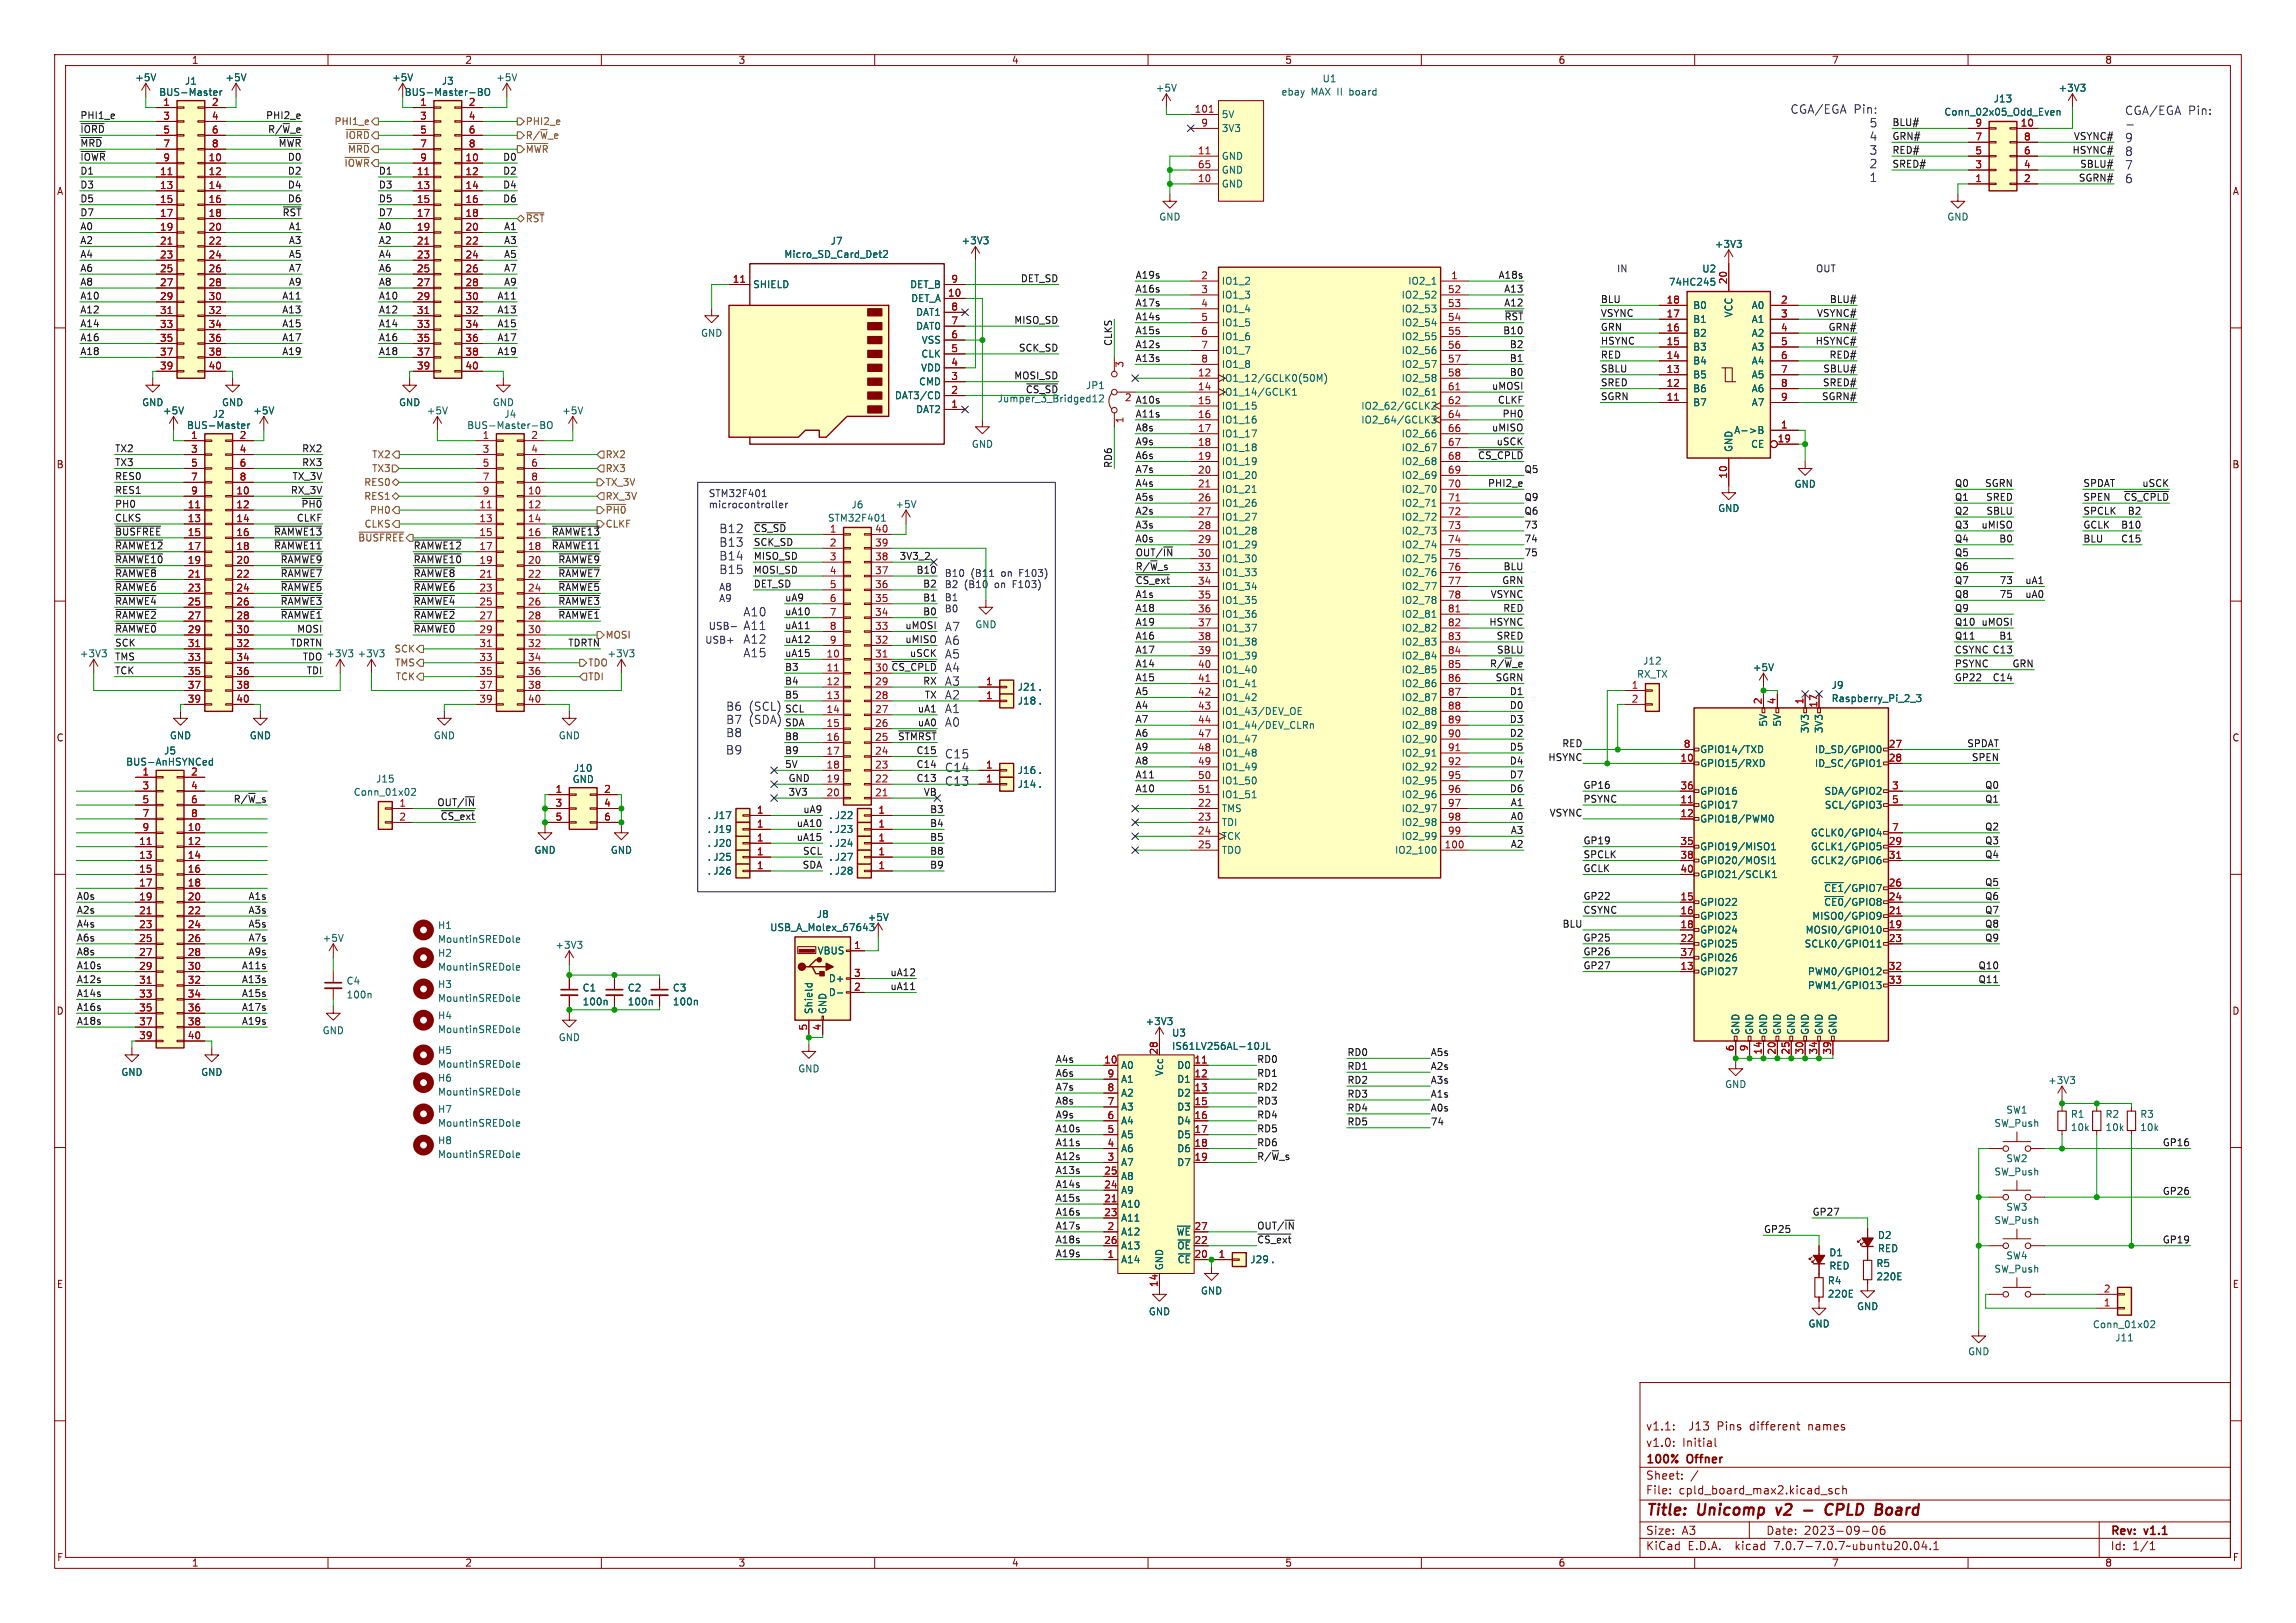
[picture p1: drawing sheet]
<svg xmlns="http://www.w3.org/2000/svg" width="420mm" height="297mm" viewBox="0 0 420 297" stroke-linecap="round" stroke-linejoin="round" font-family="sans-serif">
<defs><g id="words">
<g font-size="2.8" fill="#840000">
<text x="301" y="277.9">Title:</text>
<text x="310.6" y="277.9">Unicomp</text>
<text x="325.8" y="277.9">v2</text>
<text x="336.4" y="277.9">CPLD</text>
<text x="346.3" y="277.9">Board</text>
</g>
<g font-size="2.2" fill="#0000c2">
<text x="327.4" y="20.9">CGA/EGA</text>
<text x="339.1" y="20.9">Pin:</text>
<text x="341.9" y="23.4">5</text>
<text x="388.6" y="21.2">CGA/EGA</text>
<text x="400.3" y="21.2">Pin:</text>
<text x="341.9" y="25.9">4</text>
<text x="341.9" y="28.4">3</text>
<text x="388.6" y="26.1">9</text>
<text x="388.6" y="28.6">8</text>
<text x="341.9" y="30.9">2</text>
<text x="341.9" y="33.4">1</text>
<text x="388.6" y="31.1">7</text>
<text x="388.6" y="33.6">6</text>
<text x="131.4" y="97.7">B12</text>
<text x="131.4" y="100.2">B13</text>
<text x="131.4" y="102.7">B14</text>
<text x="131.4" y="105.2">B15</text>
<text x="135.9" y="112.9">A10</text>
<text x="135.9" y="115.4">A11</text>
<text x="135.9" y="117.9">A12</text>
<text x="172.7" y="115.6">A7</text>
<text x="172.7" y="118.1">A6</text>
<text x="135.9" y="120.4">A15</text>
<text x="172.7" y="120.6">A5</text>
<text x="172.7" y="123.1">A4</text>
<text x="172.7" y="125.6">A3</text>
<text x="172.7" y="128.1">A2</text>
<text x="172.7" y="130.6">A1</text>
<text x="172.7" y="133.1">A0</text>
<text x="132.7" y="138.2">B9</text>
<text x="172.7" y="138.9">C15</text>
<text x="172.7" y="141.4">C14</text>
<text x="172.7" y="143.9">C13</text>
</g>
<g font-size="2.1" fill="#0000c2">
<text x="132.7" y="130.2">B6</text>
<text x="136.9" y="130.2">(SCL)</text>
<text x="132.7" y="132.6">B7</text>
<text x="132.7" y="135">B8</text>
<text x="136.9" y="132.6">(SDA)</text>
</g>
<g font-size="2.1" fill="#840000">
<text x="301" y="262">v1.1:</text>
<text x="309" y="262">J13</text>
<text x="314.3" y="262">Pins</text>
<text x="320.4" y="262">different</text>
<text x="331.2" y="262">names</text>
<text x="301" y="268.2">100%</text>
<text x="301" y="265">v1.0:</text>
<text x="307.7" y="265">Initial</text>
<text x="308.7" y="268.2">Offner</text>
<text x="301" y="273.7">File:</text>
<text x="301" y="271">Sheet:</text>
<text x="307.1" y="273.7">cpld_board_max2.kicad_sch</text>
<text x="301" y="281.1">Size:</text>
<text x="307.6" y="281.1">A3</text>
<text x="323" y="281.1">Date:</text>
<text x="330" y="281.1">2023-09-06</text>
<text x="386" y="281.3">Rev:</text>
<text x="392.4" y="281.3">v1.1</text>
<text x="301" y="283.9">KiCad</text>
<text x="308.7" y="283.9">E.D.A.</text>
<text x="317.6" y="283.9">kicad</text>
<text x="324.8" y="283.9">7.0.7-7.0.7~ubuntu20.04.1</text>
<text x="386" y="283.9">Id:</text>
<text x="390.1" y="283.9">1/1</text>
</g>
<g font-size="1.8" fill="#840000">
<text x="35" y="11.9">1</text>
<text x="85" y="11.9">2</text>
<text x="135" y="11.9">3</text>
<text x="185" y="11.9">4</text>
<text x="235" y="11.9">5</text>
<text x="285" y="11.9">6</text>
<text x="335" y="11.9">7</text>
<text x="385" y="11.9">8</text>
<text x="10.3" y="35.9">A</text>
<text x="408.3" y="35.9">A</text>
<text x="10.3" y="85.9">B</text>
<text x="408.2" y="85.9">B</text>
<text x="10.3" y="135.9">C</text>
<text x="408.2" y="135.9">C</text>
<text x="10.3" y="185.9">D</text>
<text x="408.2" y="185.9">D</text>
<text x="10.3" y="235.9">E</text>
<text x="408.3" y="235.9">E</text>
<text x="10.3" y="285.9">F</text>
<text x="35" y="286.9">1</text>
<text x="85" y="286.9">2</text>
<text x="135" y="286.9">3</text>
<text x="185" y="286.9">4</text>
<text x="235" y="286.9">5</text>
<text x="285" y="286.9">6</text>
<text x="335" y="286.9">7</text>
<text x="385" y="286.9">8</text>
<text x="408.3" y="285.9">F</text>
</g>
<g font-size="1.8" fill="#006464">
<text x="24.6" y="15.1">+5V</text>
<text x="29" y="17.7">BUS-Master</text>
<text x="33.7" y="15.7">J1</text>
<text x="41.1" y="15.1">+5V</text>
<text x="71.6" y="15.1">+5V</text>
<text x="73.9" y="17.7">BUS-Master-BO</text>
<text x="80.7" y="15.7">J3</text>
<text x="90.7" y="15.1">+5V</text>
<text x="211.3" y="17">+5V</text>
<text x="234.3" y="17.7">ebay</text>
<text x="239.8" y="17.7">MAX II</text>
<text x="241.8" y="15.3">U1</text>
<text x="247.1" y="17.7">board</text>
<text x="376.5" y="17">+3V3</text>
<text x="223.4" y="21.8">5V</text>
<text x="355.6" y="21.4">Conn_02x05_Odd_Even</text>
<text x="364.6" y="18.9">J13</text>
<text x="223.4" y="29.4">GND</text>
<text x="223.4" y="24.4">3V3</text>
<text x="223.4" y="34.5">GND</text>
<text x="223.4" y="32">GND</text>
<text x="212" y="40.6">GND</text>
<text x="356.1" y="40.6">GND</text>
<text x="143.4" y="47.4">Micro_SD_Card_Det2</text>
<text x="151.8" y="45">J7</text>
<text x="175.8" y="44.9">+3V3</text>
<text x="313.6" y="45.5">+3V3</text>
<text x="137.7" y="52.9">SHIELD</text>
<text x="166.4" y="52.9">DET_B</text>
<text x="223.4" y="52.3">IO1_2</text>
<text x="257.5" y="52.3">IO2_1</text>
<text x="305.2" y="52.5">74HC245</text>
<text x="311.3" y="50.1">U2</text>
<text x="166.6" y="55.5">DET_A</text>
<text x="167.5" y="58">DAT1</text>
<text x="223.4" y="54.8">IO1_3</text>
<text x="223.4" y="57.4">IO1_4</text>
<text x="223.4" y="59.9">IO1_5</text>
<text x="256.3" y="54.8">IO2_52</text>
<text x="256.3" y="57.4">IO2_53</text>
<text x="256.3" y="59.9">IO2_54</text>
<text x="309.6" y="59.3">B1</text>
<text x="309.6" y="56.7">B0</text>
<text x="317.1" y="58.2" transform="rotate(-90 317.1 58.2)">VCC</text>
<text x="320.3" y="56.7">A0</text>
<text x="320.3" y="59.3">A1</text>
<text x="128.1" y="61.8">GND</text>
<text x="167.5" y="60.6">DAT0</text>
<text x="168.4" y="65.6">CLK</text>
<text x="168.5" y="63.1">VSS</text>
<text x="223.4" y="62.5">IO1_6</text>
<text x="223.4" y="65">IO1_7</text>
<text x="256.3" y="62.5">IO2_55</text>
<text x="256.3" y="65">IO2_56</text>
<text x="309.6" y="64.4">B3</text>
<text x="309.6" y="61.8">B2</text>
<text x="320.3" y="61.8">A2</text>
<text x="320.3" y="64.4">A3</text>
<text x="168" y="70.7">CMD</text>
<text x="168.4" y="68.2">VDD</text>
<text x="198.5" y="71.4">JP1</text>
<text x="223.4" y="70.1">IO1_12/GCLK0(50M)</text>
<text x="223.4" y="67.5">IO1_8</text>
<text x="256.3" y="67.5">IO2_57</text>
<text x="256.3" y="70.1">IO2_58</text>
<text x="309.6" y="72">B6</text>
<text x="309.6" y="69.4">B5</text>
<text x="309.6" y="66.9">B4</text>
<text x="320.3" y="66.9">A4</text>
<text x="320.3" y="69.4">A5</text>
<text x="320.3" y="72">A6</text>
<text x="25.9" y="74.5">GND</text>
<text x="29.7" y="76">+5V</text>
<text x="38.8" y="76.7">J2</text>
<text x="40.5" y="74.5">GND</text>
<text x="46.2" y="76">+5V</text>
<text x="72.9" y="74.5">GND</text>
<text x="78" y="76">+5V</text>
<text x="90" y="74.5">GND</text>
<text x="92.2" y="76.7">J4</text>
<text x="102.7" y="76">+5V</text>
<text x="163.6" y="73.3">DAT3/CD</text>
<text x="167.5" y="75.8">DAT2</text>
<text x="182.4" y="73.8">Jumper_3_Bridged12</text>
<text x="223.4" y="72.6">IO1_14/GCLK1</text>
<text x="223.4" y="75.2">IO1_15</text>
<text x="223.4" y="77.7">IO1_16</text>
<text x="248.9" y="75.2">IO2_62/GCLK2</text>
<text x="248.9" y="77.7">IO2_64/GCLK3</text>
<text x="256.3" y="72.6">IO2_61</text>
<text x="309.6" y="74.5">B7</text>
<text x="320.3" y="74.5">A7</text>
<text x="34.1" y="78.7">BUS-Master</text>
<text x="85.4" y="78.7">BUS-Master-BO</text>
<text x="177.7" y="82.1">GND</text>
<text x="223.4" y="80.2">IO1_17</text>
<text x="223.4" y="82.8">IO1_18</text>
<text x="256.3" y="80.2">IO2_66</text>
<text x="256.3" y="82.8">IO2_67</text>
<text x="317.1" y="82.8" transform="rotate(-90 317.1 82.8)">GND</text>
<text x="317.1" y="79.6">A-&gt;B</text>
<text x="320.2" y="82.1">CE</text>
<text x="223.4" y="85.3">IO1_19</text>
<text x="223.4" y="87.9">IO1_20</text>
<text x="256.3" y="85.3">IO2_68</text>
<text x="256.3" y="87.9">IO2_69</text>
<text x="328.2" y="89.5">GND</text>
<text x="151.4" y="95.7">STM32F401</text>
<text x="155.7" y="93.2">J6</text>
<text x="163.7" y="93.2">+5V</text>
<text x="223.4" y="90.4">IO1_21</text>
<text x="223.4" y="92.9">IO1_26</text>
<text x="223.4" y="95.5">IO1_27</text>
<text x="256.3" y="90.4">IO2_70</text>
<text x="256.3" y="92.9">IO2_71</text>
<text x="256.3" y="95.5">IO2_72</text>
<text x="314.2" y="93.9">GND</text>
<text x="223.4" y="98">IO1_28</text>
<text x="223.4" y="100.6">IO1_29</text>
<text x="256.3" y="98">IO2_73</text>
<text x="256.3" y="100.6">IO2_74</text>
<text x="223.4" y="103.1">IO1_30</text>
<text x="223.4" y="105.6">IO1_33</text>
<text x="256.3" y="103.1">IO2_75</text>
<text x="256.3" y="105.6">IO2_76</text>
<text x="223.4" y="108.2">IO1_34</text>
<text x="223.4" y="110.7">IO1_35</text>
<text x="223.4" y="113.3">IO1_36</text>
<text x="256.3" y="108.2">IO2_77</text>
<text x="256.3" y="110.7">IO2_78</text>
<text x="256.3" y="113.3">IO2_81</text>
<text x="178.3" y="115.2">GND</text>
<text x="223.4" y="115.8">IO1_37</text>
<text x="223.4" y="118.3">IO1_38</text>
<text x="256.3" y="115.8">IO2_82</text>
<text x="256.3" y="118.3">IO2_83</text>
<text x="14.5" y="120.5">+3V3</text>
<text x="59.6" y="120.5">+3V3</text>
<text x="65.3" y="120.5">+3V3</text>
<text x="111" y="120.5">+3V3</text>
<text x="223.4" y="120.9">IO1_39</text>
<text x="223.4" y="123.4">IO1_40</text>
<text x="223.4" y="126">IO1_41</text>
<text x="256.3" y="120.9">IO2_84</text>
<text x="256.3" y="123.4">IO2_85</text>
<text x="256.3" y="126">IO2_86</text>
<text x="299.3" y="124.2">RX_TX</text>
<text x="300.5" y="121.8">J12</text>
<text x="320.5" y="123">+5V</text>
<text x="186.1" y="126.6">J21 ..</text>
<text x="186.1" y="129.1">J18 ..</text>
<text x="186.1" y="129.1">J18</text>
<text x="186.1" y="126.6">J21</text>
<text x="223.4" y="128.5">IO1_42</text>
<text x="223.4" y="131">IO1_43/DEV_OE</text>
<text x="256.3" y="128.5">IO2_87</text>
<text x="256.3" y="131">IO2_88</text>
<text x="334.9" y="126.3">J9</text>
<text x="334.9" y="128.7">Raspberry_Pi_2_3</text>
<text x="31" y="135.5">GND</text>
<text x="45.6" y="135.5">GND</text>
<text x="79.2" y="135.5">GND</text>
<text x="102.1" y="135.5">GND</text>
<text x="223.4" y="133.6">IO1_44/DEV_CLRn</text>
<text x="223.4" y="136.1">IO1_47</text>
<text x="256.3" y="133.6">IO2_89</text>
<text x="256.3" y="136.1">IO2_90</text>
<text x="323.4" y="133.1" transform="rotate(-90 323.4 133.1)">5V</text>
<text x="326" y="133.1" transform="rotate(-90 326 133.1)">5V</text>
<text x="331.1" y="134.3" transform="rotate(-90 331.1 134.3)">3V3</text>
<text x="333.6" y="134.3" transform="rotate(-90 333.6 134.3)">3V3</text>
<text x="23" y="140.3">BUS-AnHSYNCed</text>
<text x="29.9" y="138.3">J5</text>
<text x="68.7" y="143.4">J15</text>
<text x="104.6" y="143.5">GND</text>
<text x="104.9" y="141.4">J10</text>
<text x="186.1" y="141.8">J16 ..</text>
<text x="186.1" y="141.8">J16</text>
<text x="223.4" y="138.7">IO1_48</text>
<text x="223.4" y="141.2">IO1_49</text>
<text x="223.4" y="143.7">IO1_50</text>
<text x="256.3" y="138.7">IO2_91</text>
<text x="256.3" y="141.2">IO2_92</text>
<text x="256.3" y="143.7">IO2_95</text>
<text x="310.9" y="140.6">GPIO15/RXD</text>
<text x="310.9" y="138">GPIO14/TXD</text>
<text x="331.9" y="138">ID_SD/GPIO0</text>
<text x="331.9" y="140.6">ID_SC/GPIO1</text>
<text x="64.6" y="145.8">Conn_01x02</text>
<text x="186.1" y="144.4">J14 ..</text>
<text x="186.1" y="144.4">J14</text>
<text x="223.4" y="148.8">TMS</text>
<text x="223.4" y="146.3">IO1_51</text>
<text x="256.3" y="146.3">IO2_96</text>
<text x="256.3" y="148.8">IO2_97</text>
<text x="310.9" y="148.2">GPIO17</text>
<text x="310.9" y="145.6">GPIO16</text>
<text x="333.6" y="145.6">SDA/GPIO2</text>
<text x="333.7" y="148.2">SCL/GPIO3</text>
<text x="129.4" y="155.2">. J20</text>
<text x="129.4" y="150.1">. J17</text>
<text x="129.4" y="152.6">. J19</text>
<text x="151.6" y="152.6">. J23</text>
<text x="151.6" y="155.2">. J24</text>
<text x="151.6" y="150.1">. J22</text>
<text x="223.4" y="151.4">TDI</text>
<text x="223.4" y="153.9">TCK</text>
<text x="256.3" y="151.4">IO2_98</text>
<text x="256.3" y="153.9">IO2_99</text>
<text x="310.9" y="150.7">GPIO18/PWM0</text>
<text x="310.9" y="155.8">GPIO19/MISO1</text>
<text x="331.2" y="155.8">GCLK1/GPIO5</text>
<text x="331.2" y="153.3">GCLK0/GPIO4</text>
<text x="97.7" y="156.4">GND</text>
<text x="111.6" y="156.4">GND</text>
<text x="129.4" y="157.7">. J25</text>
<text x="129.4" y="160.2">. J26</text>
<text x="151.6" y="160.2">. J28</text>
<text x="151.6" y="157.7">. J27</text>
<text x="223.4" y="156.4">TDO</text>
<text x="255.1" y="156.4">IO2_100</text>
<text x="310.9" y="158.3">GPIO20/MOSI1</text>
<text x="310.9" y="160.9">GPIO21/SCLK1</text>
<text x="331.2" y="158.3">GCLK2/GPIO6</text>
<text x="310.9" y="166">GPIO22</text>
<text x="333.6" y="166">~{CE0}/GPIO8</text>
<text x="333.6" y="163.4">~{CE1}/GPIO7</text>
<text x="58.9" y="172.5">+5V</text>
<text x="80" y="170.2">H1</text>
<text x="80" y="172.7">MountinSREDole</text>
<text x="101.5" y="173.8">+3V3</text>
<text x="140.8" y="170.6">USB_A_Molex_67643</text>
<text x="149.3" y="168.2">J8</text>
<text x="158.6" y="168.7">+5V</text>
<text x="310.9" y="168.5">GPIO23</text>
<text x="310.9" y="171">GPIO24</text>
<text x="310.9" y="173.6">GPIO25</text>
<text x="330" y="173.6">SCLK0/GPIO11</text>
<text x="330.2" y="171">MOSI0/GPIO10</text>
<text x="331.4" y="168.5">MISO0/GPIO9</text>
<text x="80" y="175.3">H2</text>
<text x="80" y="177.8">MountinSREDole</text>
<text x="149.5" y="174.9">VBUS</text>
<text x="151.5" y="179.9">D+</text>
<text x="310.9" y="178.7">GPIO27</text>
<text x="310.9" y="176.1">GPIO26</text>
<text x="330.6" y="178.7">PWM0/GPIO12</text>
<text x="63.3" y="180.4">C4</text>
<text x="63.3" y="182.9">100n</text>
<text x="80" y="181">H3</text>
<text x="80" y="183.5">MountinSREDole</text>
<text x="106.5" y="181.6">C1</text>
<text x="106.5" y="184.2">100n</text>
<text x="114.7" y="181.6">C2</text>
<text x="114.7" y="184.2">100n</text>
<text x="123" y="181.6">C3</text>
<text x="123" y="184.2">100n</text>
<text x="148.8" y="185.7" transform="rotate(-90 148.8 185.7)">Shield</text>
<text x="151.4" y="185.7" transform="rotate(-90 151.4 185.7)">GND</text>
<text x="151.5" y="182.5">D-</text>
<text x="330.6" y="181.2">PWM1/GPIO13</text>
<text x="58.9" y="189.5">GND</text>
<text x="80" y="186.7">H4</text>
<text x="80" y="189.3">MountinSREDole</text>
<text x="102.1" y="190.7">GND</text>
<text x="209.4" y="187.8">+3V3</text>
<text x="214.3" y="189.9">U3</text>
<text x="318.4" y="189.5" transform="rotate(-90 318.4 189.5)">GND</text>
<text x="320.9" y="189.5" transform="rotate(-90 320.9 189.5)">GND</text>
<text x="323.4" y="189.5" transform="rotate(-90 323.4 189.5)">GND</text>
<text x="326" y="189.5" transform="rotate(-90 326 189.5)">GND</text>
<text x="328.5" y="189.5" transform="rotate(-90 328.5 189.5)">GND</text>
<text x="331.1" y="189.5" transform="rotate(-90 331.1 189.5)">GND</text>
<text x="333.6" y="189.5" transform="rotate(-90 333.6 189.5)">GND</text>
<text x="336.1" y="189.5" transform="rotate(-90 336.1 189.5)">GND</text>
<text x="22.1" y="197.1">GND</text>
<text x="36.7" y="197.1">GND</text>
<text x="80" y="193.1">H5</text>
<text x="80" y="195.6">MountinSREDole</text>
<text x="145.9" y="196.4">GND</text>
<text x="205" y="195.8">A0</text>
<text x="213" y="197" transform="rotate(-90 213 197)">Vcc</text>
<text x="214.3" y="192.3">IS61LV256AL-10JL</text>
<text x="215.2" y="195.8">D0</text>
<text x="80" y="203.9">H7</text>
<text x="80" y="198.1">H6</text>
<text x="80" y="200.7">MountinSREDole</text>
<text x="205" y="203.4">A3</text>
<text x="205" y="200.9">A2</text>
<text x="205" y="198.3">A1</text>
<text x="215.2" y="198.3">D1</text>
<text x="215.2" y="200.9">D2</text>
<text x="215.2" y="203.4">D3</text>
<text x="315.5" y="199.3">GND</text>
<text x="366.9" y="204">SW1</text>
<text x="374.5" y="198.6">+3V3</text>
<text x="80" y="206.4">MountinSREDole</text>
<text x="80" y="209.6">H8</text>
<text x="205" y="208.5">A5</text>
<text x="205" y="206">A4</text>
<text x="215.2" y="206">D4</text>
<text x="215.2" y="208.5">D5</text>
<text x="364.7" y="206.4">SW_Push</text>
<text x="378.7" y="204.8">R1</text>
<text x="378.7" y="207.2">10k</text>
<text x="385" y="204.8">R2</text>
<text x="385" y="207.2">10k</text>
<text x="391.4" y="204.8">R3</text>
<text x="391.4" y="207.2">10k</text>
<text x="80" y="212.1">MountinSREDole</text>
<text x="205" y="213.6">A7</text>
<text x="205" y="211">A6</text>
<text x="215.2" y="211">D6</text>
<text x="215.2" y="213.6">D7</text>
<text x="364.7" y="215.3">SW_Push</text>
<text x="366.9" y="212.9">SW2</text>
<text x="205" y="221.2">A10</text>
<text x="205" y="218.7">A9</text>
<text x="205" y="216.1">A8</text>
<text x="366.9" y="221.8">SW3</text>
<text x="205" y="226.3">A12</text>
<text x="205" y="223.7">A11</text>
<text x="215.1" y="226.3">~{WE}</text>
<text x="343.4" y="226.9">D2</text>
<text x="364.7" y="224.2">SW_Push</text>
<text x="205" y="231.4">A14</text>
<text x="205" y="228.8">A13</text>
<text x="213" y="232.5" transform="rotate(-90 213 232.5)">GND</text>
<text x="215.2" y="228.8">~{OE}</text>
<text x="215.3" y="231.4">~{CE}</text>
<text x="228.6" y="231.4">J29 ..</text>
<text x="228.6" y="231.4">J29</text>
<text x="334.5" y="230.1">D1</text>
<text x="334.5" y="232.5">RED</text>
<text x="343.1" y="232.1">R5</text>
<text x="343.4" y="229.3">RED</text>
<text x="364.7" y="233.1">SW_Push</text>
<text x="366.9" y="230.7">SW4</text>
<text x="219.6" y="237.1">GND</text>
<text x="334.2" y="235.2">R4</text>
<text x="334.2" y="237.7">220E</text>
<text x="339.6" y="239.9">GND</text>
<text x="343.1" y="234.5">220E</text>
<text x="210.1" y="240.9">GND</text>
<text x="330.7" y="243.1">GND</text>
<text x="382.7" y="243.2">Conn_01x02</text>
<text x="386.8" y="245.7">J11</text>
<text x="359.9" y="248.2">GND</text>
</g>
<g font-size="1.8" fill="#0f0f0f">
<text x="14.6" y="21.9">PHI1_e</text>
<text x="48.6" y="21.9">PHI2_e</text>
<text x="346.1" y="23.1">BLU#</text>
<text x="14.6" y="27">~{MRD}</text>
<text x="14.6" y="29.5">~{IOWR}</text>
<text x="14.6" y="24.4">~{IORD}</text>
<text x="48.9" y="24.4">R/~{W}_e</text>
<text x="50.9" y="27">~{MWR}</text>
<text x="52.6" y="29.5">D0</text>
<text x="91.9" y="29.5">D0</text>
<text x="346.1" y="25.7">GRN#</text>
<text x="346.1" y="28.2">RED#</text>
<text x="379" y="28.2">HSYNC#</text>
<text x="379.3" y="25.7">VSYNC#</text>
<text x="14.6" y="32">D1</text>
<text x="14.6" y="34.6">D3</text>
<text x="52.6" y="32">D2</text>
<text x="52.6" y="34.6">D4</text>
<text x="69.2" y="34.6">D3</text>
<text x="69.2" y="32">D1</text>
<text x="91.9" y="32">D2</text>
<text x="91.9" y="34.6">D4</text>
<text x="346.1" y="30.8">SRED#</text>
<text x="380.2" y="33.3">SGRN#</text>
<text x="380.4" y="30.8">SBLU#</text>
<text x="14.6" y="37.1">D5</text>
<text x="14.6" y="39.7">D7</text>
<text x="51.6" y="39.7">~{RST}</text>
<text x="52.6" y="37.1">D6</text>
<text x="69.2" y="39.7">D7</text>
<text x="69.2" y="37.1">D5</text>
<text x="91.9" y="37.1">D6</text>
<text x="14.6" y="42.2">A0</text>
<text x="14.6" y="44.7">A2</text>
<text x="14.6" y="47.3">A4</text>
<text x="52.7" y="47.3">A5</text>
<text x="52.7" y="42.2">A1</text>
<text x="52.7" y="44.7">A3</text>
<text x="69.2" y="47.3">A4</text>
<text x="69.2" y="44.7">A2</text>
<text x="69.2" y="42.2">A0</text>
<text x="92.1" y="47.3">A5</text>
<text x="92.1" y="42.2">A1</text>
<text x="92.1" y="44.7">A3</text>
<text x="14.6" y="52.4">A8</text>
<text x="14.6" y="49.8">A6</text>
<text x="52.7" y="52.4">A9</text>
<text x="52.7" y="49.8">A7</text>
<text x="69.2" y="49.8">A6</text>
<text x="69.2" y="52.4">A8</text>
<text x="92.1" y="52.4">A9</text>
<text x="92.1" y="49.8">A7</text>
<text x="186.6" y="51.7">DET_SD</text>
<text x="207.6" y="53.6">A16s</text>
<text x="207.6" y="51.1">A19s</text>
<text x="274" y="51.1">A18s</text>
<text x="275.1" y="53.6">A13</text>
<text x="14.6" y="57.4">A12</text>
<text x="14.6" y="60">A14</text>
<text x="14.6" y="54.9">A10</text>
<text x="51.5" y="57.4">A13</text>
<text x="51.5" y="60">A15</text>
<text x="51.5" y="54.9">A11</text>
<text x="69.2" y="57.4">A12</text>
<text x="69.2" y="60">A14</text>
<text x="69.2" y="54.9">A10</text>
<text x="90.9" y="60">A15</text>
<text x="90.9" y="57.4">A13</text>
<text x="90.9" y="54.9">A11</text>
<text x="185.4" y="59.3">MISO_SD</text>
<text x="207.6" y="58.7">A14s</text>
<text x="207.6" y="56.2">A17s</text>
<text x="275.1" y="56.2">A12</text>
<text x="275.1" y="58.7">~{RST}</text>
<text x="292.7" y="55.5">BLU</text>
<text x="292.7" y="58.1">VSYNC</text>
<text x="332.3" y="58.1">VSYNC#</text>
<text x="334.6" y="55.5">BLU#</text>
<text x="14.6" y="65.1">A18</text>
<text x="14.6" y="62.5">A16</text>
<text x="51.5" y="62.5">A17</text>
<text x="51.5" y="65.1">A19</text>
<text x="69.2" y="62.5">A16</text>
<text x="69.2" y="65.1">A18</text>
<text x="90.9" y="65.1">A19</text>
<text x="90.9" y="62.5">A17</text>
<text x="186.3" y="64.4">SCK_SD</text>
<text x="203.5" y="63.4" transform="rotate(-90 203.5 63.4)">CLKS</text>
<text x="207.6" y="63.8">A12s</text>
<text x="207.6" y="61.2">A15s</text>
<text x="274.9" y="61.2">B10</text>
<text x="276.1" y="63.8">B2</text>
<text x="292.7" y="60.6">GRN</text>
<text x="292.7" y="65.7">RED</text>
<text x="292.7" y="63.2">HSYNC</text>
<text x="332" y="63.2">HSYNC#</text>
<text x="334.4" y="60.6">GRN#</text>
<text x="334.6" y="65.7">RED#</text>
<text x="185.4" y="69.5">MOSI_SD</text>
<text x="207.6" y="66.3">A13s</text>
<text x="272.8" y="71.4">uMOSI</text>
<text x="276.1" y="68.9">B0</text>
<text x="276.1" y="66.3">B1</text>
<text x="292.7" y="70.8">SRED</text>
<text x="292.7" y="68.2">SBLU</text>
<text x="333.4" y="70.8">SRED#</text>
<text x="333.4" y="68.2">SBLU#</text>
<text x="187.5" y="72">~{CS_SD}</text>
<text x="205.7" y="73.7">2 A10s</text>
<text x="207.6" y="76.5">A11s</text>
<text x="273.9" y="73.9">CLKF</text>
<text x="274.8" y="76.5">PH0</text>
<text x="292.7" y="73.3">SGRN</text>
<text x="333.2" y="73.3">SGRN#</text>
<text x="21" y="82.8">TX2</text>
<text x="55.2" y="82.8">RX2</text>
<text x="207.6" y="81.6">A9s</text>
<text x="207.6" y="79">A8s</text>
<text x="272.8" y="79">uMISO</text>
<text x="273.7" y="81.6">uSCK</text>
<text x="21" y="85.4">TX3</text>
<text x="21" y="87.9">RES0</text>
<text x="53.4" y="87.9">TX_3V</text>
<text x="55.2" y="85.4">RX3</text>
<text x="203.5" y="85.7" transform="rotate(-90 203.5 85.7)">RD6</text>
<text x="207.6" y="89.2">A4s</text>
<text x="207.6" y="84.1">A6s</text>
<text x="207.6" y="86.6">A7s</text>
<text x="270.3" y="84.1">~{CS_CPLD}</text>
<text x="272.1" y="89.2">PHI2_e</text>
<text x="278.8" y="86.6">Q5</text>
<text x="357.5" y="89.2">Q0</text>
<text x="363" y="89.2">SGRN</text>
<text x="381" y="89.2">SPDAT</text>
<text x="391.8" y="89.2">uSCK</text>
<text x="21" y="90.5">RES1</text>
<text x="21" y="95.5">CLKS</text>
<text x="21" y="93">PH0</text>
<text x="53.1" y="90.5">RX_3V</text>
<text x="54.2" y="95.5">CLKF</text>
<text x="55" y="93">~{PH0}</text>
<text x="207.6" y="91.7">A5s</text>
<text x="207.6" y="94.3">A2s</text>
<text x="278.8" y="94.3">Q6</text>
<text x="278.8" y="91.7">Q9</text>
<text x="357.5" y="94.3">Q2</text>
<text x="357.5" y="91.7">Q1</text>
<text x="363.2" y="91.7">SRED</text>
<text x="363.3" y="94.3">SBLU</text>
<text x="381" y="94.3">SPCLK</text>
<text x="381" y="91.7">SPEN</text>
<text x="388.4" y="91.7">~{CS_CPLD}</text>
<text x="389.1" y="94.3">B2</text>
<text x="21" y="100.6">~{RAMWE12}</text>
<text x="21" y="98.1">~{BUSFREE}</text>
<text x="50" y="98.1">~{RAMWE13}</text>
<text x="50" y="100.6">~{RAMWE11}</text>
<text x="65.4" y="99.3">~{BUSFREE}</text>
<text x="75.6" y="100.6">~{RAMWE12} 17</text>
<text x="100.8" y="98.1">~{RAMWE13}</text>
<text x="100.8" y="100.6">~{RAMWE11}</text>
<text x="137.8" y="97.4">~{CS_SD}</text>
<text x="137.8" y="100">SCK_SD</text>
<text x="207.6" y="101.9">OUT/~{IN}</text>
<text x="207.6" y="96.8">A3s</text>
<text x="207.6" y="99.3">A0s</text>
<text x="278.8" y="101.9">75</text>
<text x="278.8" y="99.3">74</text>
<text x="278.8" y="96.8">73</text>
<text x="357.5" y="96.8">Q3</text>
<text x="357.5" y="101.9">Q5</text>
<text x="357.5" y="99.3">Q4</text>
<text x="362.4" y="96.8">uMISO</text>
<text x="365.6" y="99.3">B0</text>
<text x="381" y="96.8">GCLK</text>
<text x="381" y="99.3">BLU</text>
<text x="387.9" y="99.3">C15</text>
<text x="387.9" y="96.8">B10</text>
<text x="21" y="105.7">~{RAMWE8}</text>
<text x="21" y="103.2">~{RAMWE10}</text>
<text x="51.2" y="105.7">~{RAMWE7}</text>
<text x="51.2" y="103.2">~{RAMWE9}</text>
<text x="75.6" y="103.2">~{RAMWE10} 19</text>
<text x="75.6" y="105.7">~{RAMWE8}</text>
<text x="102" y="103.2">~{RAMWE9}</text>
<text x="102" y="105.7">~{RAMWE7}</text>
<text x="137.8" y="102.5">MISO_SD</text>
<text x="137.8" y="105.1">MOSI_SD</text>
<text x="137.8" y="107.6">DET_SD</text>
<text x="164.5" y="102.5">3V3_2</text>
<text x="167.6" y="105.1">B10</text>
<text x="168.8" y="107.6">B2</text>
<text x="207.6" y="107">~{CS_ext}</text>
<text x="207.6" y="104.4">R/~{W}_s</text>
<text x="274.7" y="107">GRN</text>
<text x="274.9" y="104.4">BLU</text>
<text x="357.5" y="107">Q7</text>
<text x="357.5" y="104.4">Q6</text>
<text x="365.7" y="107">73</text>
<text x="370.4" y="107">uA1</text>
<text x="21" y="110.8">~{RAMWE4}</text>
<text x="21" y="113.3">~{RAMWE2}</text>
<text x="21" y="108.2">~{RAMWE6}</text>
<text x="51.2" y="110.8">~{RAMWE3}</text>
<text x="51.2" y="108.2">~{RAMWE5}</text>
<text x="51.2" y="113.3">~{RAMWE1}</text>
<text x="75.6" y="113.3">~{RAMWE2}</text>
<text x="75.6" y="108.2">~{RAMWE6}</text>
<text x="75.6" y="110.8">~{RAMWE4}</text>
<text x="102" y="113.3">~{RAMWE1}</text>
<text x="102" y="108.2">~{RAMWE5}</text>
<text x="102" y="110.8">~{RAMWE3}</text>
<text x="143.5" y="112.7">uA10</text>
<text x="143.5" y="110.1">uA9</text>
<text x="168.8" y="112.7">B0</text>
<text x="168.8" y="110.1">B1</text>
<text x="207.6" y="112">A18</text>
<text x="207.6" y="109.5">A1s</text>
<text x="272.6" y="109.5">VSYNC</text>
<text x="274.9" y="112">RED</text>
<text x="357.5" y="112">Q9</text>
<text x="357.5" y="109.5">Q8</text>
<text x="365.7" y="109.5">75</text>
<text x="370.4" y="109.5">uA0</text>
<text x="21" y="118.4">SCK</text>
<text x="21" y="115.9">~{RAMWE0}</text>
<text x="53" y="118.4">TDRTN</text>
<text x="54.3" y="115.9">MOSI</text>
<text x="75.6" y="115.9">~{RAMWE0}</text>
<text x="103.8" y="118.4">TDRTN</text>
<text x="143.5" y="115.2">uA11</text>
<text x="143.5" y="117.8">uA12</text>
<text x="165.5" y="115.2">uMOSI</text>
<text x="165.5" y="117.8">uMISO</text>
<text x="207.6" y="119.7">A17</text>
<text x="207.6" y="117.1">A16</text>
<text x="207.6" y="114.6">A19</text>
<text x="272.3" y="114.6">HSYNC</text>
<text x="273.7" y="117.1">SRED</text>
<text x="273.7" y="119.7">SBLU</text>
<text x="357.5" y="117.1">Q11</text>
<text x="357.5" y="114.6">Q10</text>
<text x="357.5" y="119.7">CSYNC C13</text>
<text x="362.4" y="114.6">uMOSI</text>
<text x="365.6" y="117.1">B1</text>
<text x="21" y="123.5">TCK</text>
<text x="21" y="120.9">TMS</text>
<text x="55.3" y="120.9">TDO</text>
<text x="56" y="123.5">TDI</text>
<text x="143.5" y="120.3">uA15</text>
<text x="143.5" y="125.4">B4</text>
<text x="143.5" y="122.8">B3</text>
<text x="160" y="122.9">30 ~{CS_CPLD}</text>
<text x="166.3" y="120.3">uSCK</text>
<text x="168.8" y="125.4">RX</text>
<text x="207.6" y="122.2">A14</text>
<text x="207.6" y="124.7">A15</text>
<text x="272.5" y="122.2">R/~{W}_e</text>
<text x="273.5" y="124.7">SGRN</text>
<text x="357.5" y="122.2">PSYNC</text>
<text x="357.5" y="124.7">GP22</text>
<text x="364.4" y="124.7">C14</text>
<text x="368" y="122.2">GRN</text>
<text x="143.5" y="130.5">SCL</text>
<text x="143.5" y="127.9">B5</text>
<text x="167.8" y="130.5">uA1</text>
<text x="169.1" y="127.9">TX</text>
<text x="207.6" y="127.3">A5</text>
<text x="207.6" y="129.8">A4</text>
<text x="276.1" y="127.3">D1</text>
<text x="276.1" y="129.8">D0</text>
<text x="143.5" y="133">SDA</text>
<text x="143.5" y="135.5">B8</text>
<text x="164.2" y="135.5">~{STMRST}</text>
<text x="167.8" y="133">uA0</text>
<text x="207.6" y="134.9">A6</text>
<text x="207.6" y="132.4">A7</text>
<text x="207.6" y="137.4">A9</text>
<text x="276.1" y="132.4">D3</text>
<text x="276.1" y="137.4">D5</text>
<text x="276.1" y="134.9">D2</text>
<text x="285.7" y="136.8">RED</text>
<text x="359.8" y="136.8">SPDAT</text>
<text x="143.5" y="140.6">5V</text>
<text x="143.5" y="138.1">B9</text>
<text x="144.1" y="143.2">GND</text>
<text x="167.6" y="143.2">C13</text>
<text x="167.6" y="140.6">C14</text>
<text x="167.6" y="138.1">C15</text>
<text x="207.6" y="140">A8</text>
<text x="207.6" y="142.5">A11</text>
<text x="276.1" y="142.5">D7</text>
<text x="276.1" y="140">D4</text>
<text x="283.1" y="139.4">HSYNC</text>
<text x="360.6" y="139.4">SPEN</text>
<text x="42.6" y="147">R/~{W}_s</text>
<text x="79.9" y="147.6">OUT/~{IN}</text>
<text x="144.1" y="145.7">3V3</text>
<text x="146.8" y="148.9">uA9</text>
<text x="168.9" y="145.7">VB</text>
<text x="170" y="148.9">B3</text>
<text x="207.6" y="145.1">A10</text>
<text x="276.1" y="145.1">D6</text>
<text x="276.3" y="147.6">A1</text>
<text x="283.4" y="149.5">VSYNC</text>
<text x="289.6" y="147">PSYNC</text>
<text x="289.6" y="144.4">GP16</text>
<text x="363" y="147">Q1</text>
<text x="363" y="144.4">Q0</text>
<text x="80.5" y="150.1">~{CS_ext}</text>
<text x="145.6" y="151.4">uA10</text>
<text x="145.6" y="154">uA15</text>
<text x="170" y="154">B5</text>
<text x="170" y="151.4">B4</text>
<text x="276.3" y="150.1">A0</text>
<text x="276.3" y="155.2">A2</text>
<text x="276.3" y="152.7">A3</text>
<text x="289.6" y="154.6">GP19</text>
<text x="363" y="154.6">Q3</text>
<text x="363" y="152.1">Q2</text>
<text x="146.7" y="159">SDA</text>
<text x="146.8" y="156.5">SCL</text>
<text x="170" y="159">B9</text>
<text x="170" y="156.5">B8</text>
<text x="289.6" y="159.7">GCLK</text>
<text x="289.6" y="157.1">SPCLK</text>
<text x="363" y="157.1">Q4</text>
<text x="14" y="167.3">A2s</text>
<text x="14" y="164.8">A0s</text>
<text x="45.4" y="164.8">A1s</text>
<text x="45.4" y="167.3">A3s</text>
<text x="289.6" y="164.8">GP22</text>
<text x="289.6" y="167.3">CSYNC</text>
<text x="363" y="167.3">Q7</text>
<text x="363" y="162.2">Q5</text>
<text x="363" y="164.8">Q6</text>
<text x="14" y="169.8">A4s</text>
<text x="14" y="172.4">A6s</text>
<text x="45.4" y="172.4">A7s</text>
<text x="45.4" y="169.8">A5s</text>
<text x="285.7" y="169.8">BLU</text>
<text x="289.6" y="172.4">GP25</text>
<text x="363" y="172.4">Q9</text>
<text x="363" y="169.8">Q8</text>
<text x="14" y="174.9">A8s</text>
<text x="14" y="177.5">A10s</text>
<text x="14" y="180">A12s</text>
<text x="44.2" y="177.5">A11s</text>
<text x="44.2" y="180">A13s</text>
<text x="45.4" y="174.9">A9s</text>
<text x="162.8" y="178.7">uA12</text>
<text x="289.6" y="174.9">GP26</text>
<text x="289.6" y="177.5">GP27</text>
<text x="361.8" y="177.5">Q10</text>
<text x="361.8" y="180">Q11</text>
<text x="14" y="182.5">A14s</text>
<text x="14" y="185.1">A16s</text>
<text x="44.2" y="182.5">A15s</text>
<text x="44.2" y="185.1">A17s</text>
<text x="162.8" y="181.3">uA11</text>
<text x="14" y="187.6">A18s</text>
<text x="44.2" y="187.6">A19s</text>
<text x="193" y="194.6">A4s</text>
<text x="193" y="197.1">A6s</text>
<text x="229.9" y="194.6">RD0</text>
<text x="229.9" y="197.1">RD1</text>
<text x="246.4" y="193.3">RD0</text>
<text x="246.4" y="195.9">RD1</text>
<text x="261.6" y="195.9">A2s</text>
<text x="261.6" y="193.3">A5s</text>
<text x="193" y="199.7">A7s</text>
<text x="193" y="202.2">A8s</text>
<text x="229.9" y="202.2">RD3</text>
<text x="229.9" y="199.7">RD2</text>
<text x="246.4" y="200.9">RD3</text>
<text x="246.4" y="203.5">RD4</text>
<text x="246.4" y="198.4">RD2</text>
<text x="261.6" y="200.9">A1s</text>
<text x="261.6" y="198.4">A3s</text>
<text x="261.6" y="203.5">A0s</text>
<text x="193" y="209.8">A11s</text>
<text x="193" y="207.3">A10s</text>
<text x="193" y="204.8">A9s</text>
<text x="229.9" y="207.3">RD5</text>
<text x="229.9" y="204.8">RD4</text>
<text x="229.9" y="209.8">RD6</text>
<text x="246.4" y="206">RD5</text>
<text x="261.6" y="206">74</text>
<text x="395.5" y="209.8">GP16</text>
<text x="193" y="212.4">A12s</text>
<text x="193" y="214.9">A13s</text>
<text x="229.9" y="212.4">R/~{W}_s</text>
<text x="193" y="220">A15s</text>
<text x="193" y="217.5">A14s</text>
<text x="395.5" y="218.7">GP26</text>
<text x="193" y="222.5">A16s</text>
<text x="193" y="227.6">A18s</text>
<text x="193" y="225.1">A17s</text>
<text x="229.9" y="227.6">~{CS_ext}</text>
<text x="229.9" y="225.1">OUT/~{IN}</text>
<text x="322.6" y="225.7">GP25</text>
<text x="331.5" y="222.5">GP27</text>
<text x="395.5" y="227.6">GP19</text>
<text x="193" y="230.2">A19s</text>
</g>
<g font-size="1.8" fill="#a90000">
<text x="29.8" y="19.4">1</text>
<text x="29.8" y="22">3</text>
<text x="38.7" y="19.4">2</text>
<text x="38.7" y="22">4</text>
<text x="76.8" y="19.4">1</text>
<text x="76.8" y="22">3</text>
<text x="85.7" y="19.4">2</text>
<text x="85.7" y="22">4</text>
<text x="218.4" y="20.7">101</text>
<text x="219.6" y="23.2">9</text>
<text x="361.2" y="23.2">9</text>
<text x="369.5" y="23.2">10</text>
<text x="29.8" y="24.5">5</text>
<text x="29.8" y="27.1">7</text>
<text x="29.8" y="29.6">9</text>
<text x="38.1" y="29.6">10</text>
<text x="38.7" y="24.5">6</text>
<text x="38.7" y="27.1">8</text>
<text x="76.8" y="24.5">5</text>
<text x="76.8" y="27.1">7</text>
<text x="76.8" y="29.6">9</text>
<text x="85" y="29.6">10</text>
<text x="85.7" y="24.5">6</text>
<text x="85.7" y="27.1">8</text>
<text x="219" y="28.3">11</text>
<text x="361.2" y="28.3">5</text>
<text x="361.2" y="25.8">7</text>
<text x="370.1" y="28.3">6</text>
<text x="370.1" y="25.8">8</text>
<text x="29.2" y="32.1">11</text>
<text x="29.2" y="34.7">13</text>
<text x="38.1" y="32.1">12</text>
<text x="38.1" y="34.7">14</text>
<text x="76.2" y="32.1">11</text>
<text x="76.2" y="34.7">13</text>
<text x="85" y="32.1">12</text>
<text x="85" y="34.7">14</text>
<text x="219" y="33.4">10</text>
<text x="219" y="30.9">65</text>
<text x="361.2" y="33.4">1</text>
<text x="361.2" y="30.9">3</text>
<text x="370.1" y="33.4">2</text>
<text x="370.1" y="30.9">4</text>
<text x="29.2" y="37.2">15</text>
<text x="29.2" y="39.8">17</text>
<text x="38.1" y="37.2">16</text>
<text x="38.1" y="39.8">18</text>
<text x="76.2" y="37.2">15</text>
<text x="76.2" y="39.8">17</text>
<text x="85" y="37.2">16</text>
<text x="85" y="39.8">18</text>
<text x="29.2" y="42.3">19</text>
<text x="29.2" y="44.8">21</text>
<text x="29.2" y="47.4">23</text>
<text x="38.1" y="42.3">20</text>
<text x="38.1" y="44.8">22</text>
<text x="38.1" y="47.4">24</text>
<text x="76.2" y="42.3">19</text>
<text x="76.2" y="44.8">21</text>
<text x="76.2" y="47.4">23</text>
<text x="85" y="42.3">20</text>
<text x="85" y="44.8">22</text>
<text x="85" y="47.4">24</text>
<text x="29.2" y="49.9">25</text>
<text x="29.2" y="52.5">27</text>
<text x="38.1" y="49.9">26</text>
<text x="38.1" y="52.5">28</text>
<text x="76.2" y="49.9">25</text>
<text x="76.2" y="52.5">27</text>
<text x="85" y="49.9">26</text>
<text x="85" y="52.5">28</text>
<text x="133.9" y="51.8">11</text>
<text x="173.9" y="51.8">9</text>
<text x="219.6" y="51.2">2</text>
<text x="219.6" y="53.7">3</text>
<text x="264.8" y="53.7">52</text>
<text x="265.4" y="51.2">1</text>
<text x="316" y="52.1" transform="rotate(-90 316 52.1)">20</text>
<text x="29.2" y="55">29</text>
<text x="29.2" y="57.5">31</text>
<text x="38.1" y="55">30</text>
<text x="38.1" y="57.5">32</text>
<text x="76.2" y="55">29</text>
<text x="76.2" y="57.5">31</text>
<text x="85" y="55">30</text>
<text x="85" y="57.5">32</text>
<text x="173.3" y="54.4">10</text>
<text x="173.9" y="59.4">7</text>
<text x="173.9" y="56.9">8</text>
<text x="219.6" y="56.3">4</text>
<text x="219.6" y="58.8">5</text>
<text x="264.8" y="56.3">53</text>
<text x="264.8" y="58.8">54</text>
<text x="304.8" y="58.2">17</text>
<text x="304.8" y="55.6">18</text>
<text x="325.7" y="55.6">2</text>
<text x="325.7" y="58.2">3</text>
<text x="29.2" y="60.1">33</text>
<text x="29.2" y="62.6">35</text>
<text x="29.2" y="65.2">37</text>
<text x="38.1" y="60.1">34</text>
<text x="38.1" y="62.6">36</text>
<text x="38.1" y="65.2">38</text>
<text x="76.2" y="60.1">33</text>
<text x="76.2" y="62.6">35</text>
<text x="76.2" y="65.2">37</text>
<text x="85" y="60.1">34</text>
<text x="85" y="62.6">36</text>
<text x="85" y="65.2">38</text>
<text x="173.9" y="64.5">5</text>
<text x="173.9" y="62">6</text>
<text x="219.6" y="61.3">6</text>
<text x="219.6" y="63.9">7</text>
<text x="264.8" y="61.3">55</text>
<text x="264.8" y="63.9">56</text>
<text x="304.8" y="65.8">14</text>
<text x="304.8" y="63.2">15</text>
<text x="304.8" y="60.7">16</text>
<text x="325.7" y="60.7">4</text>
<text x="325.7" y="63.2">5</text>
<text x="325.7" y="65.8">6</text>
<text x="29.2" y="67.7">39</text>
<text x="38.1" y="67.7">40</text>
<text x="76.2" y="67.7">39</text>
<text x="85" y="67.7">40</text>
<text x="173.9" y="69.6">3</text>
<text x="173.9" y="67.1">4</text>
<text x="205.8" y="67.4" transform="rotate(-90 205.8 67.4)">3</text>
<text x="219" y="69">12</text>
<text x="219" y="71.5">14</text>
<text x="219.6" y="66.4">8</text>
<text x="264.8" y="66.4">57</text>
<text x="264.8" y="69">58</text>
<text x="264.8" y="71.5">61</text>
<text x="304.8" y="70.9">12</text>
<text x="304.8" y="68.3">13</text>
<text x="325.7" y="68.3">7</text>
<text x="325.7" y="70.9">8</text>
<text x="173.9" y="74.7">1</text>
<text x="173.9" y="72.1">2</text>
<text x="205.8" y="77.5" transform="rotate(-90 205.8 77.5)">1</text>
<text x="219" y="74">15</text>
<text x="219" y="76.6">16</text>
<text x="264.8" y="74">62</text>
<text x="264.8" y="76.6">64</text>
<text x="304.8" y="73.4">11</text>
<text x="325.7" y="73.4">9</text>
<text x="34.9" y="80.4">1</text>
<text x="34.9" y="82.9">3</text>
<text x="43.7" y="80.4">2</text>
<text x="43.7" y="82.9">4</text>
<text x="88.2" y="80.4">1</text>
<text x="88.2" y="82.9">3</text>
<text x="97.1" y="80.4">2</text>
<text x="97.1" y="82.9">4</text>
<text x="219" y="79.1">17</text>
<text x="219" y="81.7">18</text>
<text x="264.8" y="79.1">66</text>
<text x="264.8" y="81.7">67</text>
<text x="325.1" y="81">19</text>
<text x="325.7" y="78.5">1</text>
<text x="34.9" y="85.5">5</text>
<text x="34.9" y="88">7</text>
<text x="43.7" y="85.5">6</text>
<text x="43.7" y="88">8</text>
<text x="88.2" y="85.5">5</text>
<text x="88.2" y="88">7</text>
<text x="97.1" y="85.5">6</text>
<text x="97.1" y="88">8</text>
<text x="219" y="84.2">19</text>
<text x="219" y="86.7">20</text>
<text x="219" y="89.3">21</text>
<text x="264.8" y="84.2">68</text>
<text x="264.8" y="86.7">69</text>
<text x="264.8" y="89.3">70</text>
<text x="316" y="87.7" transform="rotate(-90 316 87.7)">10</text>
<text x="34.2" y="93.1">11</text>
<text x="34.2" y="95.6">13</text>
<text x="34.9" y="90.6">9</text>
<text x="43.1" y="90.6">10</text>
<text x="43.1" y="93.1">12</text>
<text x="43.1" y="95.6">14</text>
<text x="87.6" y="93.1">11</text>
<text x="87.6" y="95.6">13</text>
<text x="88.2" y="90.6">9</text>
<text x="96.5" y="90.6">10</text>
<text x="96.5" y="93.1">12</text>
<text x="96.5" y="95.6">14</text>
<text x="219" y="91.8">26</text>
<text x="219" y="94.4">27</text>
<text x="264.8" y="91.8">71</text>
<text x="264.8" y="94.4">72</text>
<text x="34.2" y="98.2">15</text>
<text x="34.2" y="100.7">17</text>
<text x="43.1" y="98.2">16</text>
<text x="43.1" y="100.7">18</text>
<text x="87.6" y="98.2">15</text>
<text x="96.5" y="98.2">16</text>
<text x="96.5" y="100.7">18</text>
<text x="151.7" y="97.5">1</text>
<text x="151.7" y="100.1">2</text>
<text x="160" y="100.1">39</text>
<text x="160" y="97.5">40</text>
<text x="219" y="96.9">28</text>
<text x="219" y="99.4">29</text>
<text x="219" y="102">30</text>
<text x="264.8" y="96.9">73</text>
<text x="264.8" y="99.4">74</text>
<text x="264.8" y="102">75</text>
<text x="34.2" y="103.3">19</text>
<text x="34.2" y="105.8">21</text>
<text x="43.1" y="103.3">20</text>
<text x="43.1" y="105.8">22</text>
<text x="87.6" y="105.8">21</text>
<text x="96.5" y="103.3">20</text>
<text x="96.5" y="105.8">22</text>
<text x="151.7" y="102.6">3</text>
<text x="151.7" y="105.2">4</text>
<text x="151.7" y="107.7">5</text>
<text x="160" y="107.7">36</text>
<text x="160" y="105.2">37</text>
<text x="160" y="102.6">38</text>
<text x="219" y="104.5">33</text>
<text x="219" y="107.1">34</text>
<text x="264.8" y="104.5">76</text>
<text x="264.8" y="107.1">77</text>
<text x="34.2" y="108.3">23</text>
<text x="34.2" y="110.9">25</text>
<text x="34.2" y="113.4">27</text>
<text x="43.1" y="108.3">24</text>
<text x="43.1" y="110.9">26</text>
<text x="43.1" y="113.4">28</text>
<text x="87.6" y="108.3">23</text>
<text x="87.6" y="110.9">25</text>
<text x="87.6" y="113.4">27</text>
<text x="96.5" y="108.3">24</text>
<text x="96.5" y="110.9">26</text>
<text x="96.5" y="113.4">28</text>
<text x="151.7" y="110.2">6</text>
<text x="151.7" y="112.8">7</text>
<text x="160" y="112.8">34</text>
<text x="160" y="110.2">35</text>
<text x="219" y="109.6">35</text>
<text x="219" y="112.1">36</text>
<text x="264.8" y="109.6">78</text>
<text x="264.8" y="112.1">81</text>
<text x="34.2" y="116">29</text>
<text x="34.2" y="118.5">31</text>
<text x="43.1" y="116">30</text>
<text x="43.1" y="118.5">32</text>
<text x="87.6" y="116">29</text>
<text x="87.6" y="118.5">31</text>
<text x="96.5" y="116">30</text>
<text x="96.5" y="118.5">32</text>
<text x="151.7" y="115.3">8</text>
<text x="151.7" y="117.9">9</text>
<text x="160" y="117.9">32</text>
<text x="160" y="115.3">33</text>
<text x="219" y="114.7">37</text>
<text x="219" y="117.2">38</text>
<text x="219" y="119.8">39</text>
<text x="264.8" y="114.7">82</text>
<text x="264.8" y="117.2">83</text>
<text x="264.8" y="119.8">84</text>
<text x="34.2" y="121">33</text>
<text x="34.2" y="123.6">35</text>
<text x="43.1" y="121">34</text>
<text x="43.1" y="123.6">36</text>
<text x="87.6" y="121">33</text>
<text x="87.6" y="123.6">35</text>
<text x="96.5" y="121">34</text>
<text x="96.5" y="123.6">36</text>
<text x="151.1" y="120.4">10</text>
<text x="151.1" y="122.9">11</text>
<text x="151.1" y="125.5">12</text>
<text x="160" y="125.5">29</text>
<text x="160" y="120.4">31</text>
<text x="180.3" y="125.5">1</text>
<text x="219" y="122.3">40</text>
<text x="219" y="124.8">41</text>
<text x="264.8" y="122.3">85</text>
<text x="264.8" y="124.8">86</text>
<text x="34.2" y="126.1">37</text>
<text x="34.2" y="128.7">39</text>
<text x="43.1" y="126.1">38</text>
<text x="43.1" y="128.7">40</text>
<text x="87.6" y="126.1">37</text>
<text x="87.6" y="128.7">39</text>
<text x="96.5" y="126.1">38</text>
<text x="96.5" y="128.7">40</text>
<text x="151.1" y="128">13</text>
<text x="151.1" y="130.6">14</text>
<text x="160" y="130.6">27</text>
<text x="160" y="128">28</text>
<text x="180.3" y="128">1</text>
<text x="219" y="127.4">42</text>
<text x="219" y="129.9">43</text>
<text x="264.8" y="127.4">87</text>
<text x="264.8" y="129.9">88</text>
<text x="298.4" y="126.1">1</text>
<text x="298.4" y="128.7">2</text>
<text x="322.3" y="129" transform="rotate(-90 322.3 129)">2</text>
<text x="324.9" y="129" transform="rotate(-90 324.9 129)">4</text>
<text x="329.9" y="129" transform="rotate(-90 329.9 129)">1</text>
<text x="332.5" y="129.6" transform="rotate(-90 332.5 129.6)">17</text>
<text x="151.1" y="133.1">15</text>
<text x="151.1" y="135.6">16</text>
<text x="160" y="135.6">25</text>
<text x="160" y="133.1">26</text>
<text x="219" y="132.5">44</text>
<text x="219" y="135">47</text>
<text x="219" y="137.5">48</text>
<text x="264.8" y="132.5">89</text>
<text x="264.8" y="135">90</text>
<text x="264.8" y="137.5">91</text>
<text x="307.9" y="136.9">8</text>
<text x="345.4" y="136.9">27</text>
<text x="26" y="142">1</text>
<text x="34.9" y="142">2</text>
<text x="151.1" y="138.2">17</text>
<text x="151.1" y="140.7">18</text>
<text x="151.1" y="143.3">19</text>
<text x="160" y="143.3">22</text>
<text x="160" y="140.7">23</text>
<text x="160" y="138.2">24</text>
<text x="180.3" y="140.7">1</text>
<text x="180.3" y="143.3">1</text>
<text x="219" y="140.1">49</text>
<text x="219" y="142.6">50</text>
<text x="264.8" y="140.1">92</text>
<text x="264.8" y="142.6">95</text>
<text x="307.3" y="139.4">10</text>
<text x="345.4" y="139.4">28</text>
<text x="26" y="144.5">3</text>
<text x="26" y="147.1">5</text>
<text x="26" y="149.6">7</text>
<text x="34.9" y="144.5">4</text>
<text x="34.9" y="147.1">6</text>
<text x="34.9" y="149.6">8</text>
<text x="73" y="147.7">1</text>
<text x="101.5" y="145.2">1</text>
<text x="101.5" y="147.7">3</text>
<text x="110.4" y="145.2">2</text>
<text x="110.4" y="147.7">4</text>
<text x="138.4" y="149">1</text>
<text x="151.1" y="145.8">20</text>
<text x="160" y="145.8">21</text>
<text x="160.6" y="149">1</text>
<text x="219" y="147.7">22</text>
<text x="219" y="145.2">51</text>
<text x="264.8" y="145.2">96</text>
<text x="264.8" y="147.7">97</text>
<text x="307.3" y="147.1">11</text>
<text x="307.3" y="149.6">12</text>
<text x="307.3" y="144.5">36</text>
<text x="346" y="144.5">3</text>
<text x="346" y="147.1">5</text>
<text x="25.4" y="154.7">11</text>
<text x="26" y="152.1">9</text>
<text x="34.2" y="152.1">10</text>
<text x="34.2" y="154.7">12</text>
<text x="73" y="150.2">2</text>
<text x="101.5" y="150.2">5</text>
<text x="110.4" y="150.2">6</text>
<text x="138.4" y="154.1">1</text>
<text x="138.4" y="151.5">1</text>
<text x="160.6" y="151.5">1</text>
<text x="160.6" y="154.1">1</text>
<text x="219" y="150.2">23</text>
<text x="219" y="152.8">24</text>
<text x="219" y="155.3">25</text>
<text x="264.1" y="155.3">100</text>
<text x="264.8" y="150.2">98</text>
<text x="264.8" y="152.8">99</text>
<text x="307.3" y="154.7">35</text>
<text x="345.4" y="154.7">29</text>
<text x="346" y="152.1">7</text>
<text x="25.4" y="157.2">13</text>
<text x="25.4" y="159.8">15</text>
<text x="34.2" y="157.2">14</text>
<text x="34.2" y="159.8">16</text>
<text x="138.4" y="156.6">1</text>
<text x="138.4" y="159.1">1</text>
<text x="160.6" y="159.1">1</text>
<text x="160.6" y="156.6">1</text>
<text x="307.3" y="157.2">38</text>
<text x="307.3" y="159.8">40</text>
<text x="345.4" y="157.2">31</text>
<text x="25.4" y="162.3">17</text>
<text x="25.4" y="164.8">19</text>
<text x="25.4" y="167.4">21</text>
<text x="34.2" y="162.3">18</text>
<text x="34.2" y="164.8">20</text>
<text x="34.2" y="167.4">22</text>
<text x="307.3" y="164.8">15</text>
<text x="307.3" y="167.4">16</text>
<text x="345.4" y="167.4">21</text>
<text x="345.4" y="164.8">24</text>
<text x="345.4" y="162.3">26</text>
<text x="25.4" y="169.9">23</text>
<text x="25.4" y="172.5">25</text>
<text x="34.2" y="169.9">24</text>
<text x="34.2" y="172.5">26</text>
<text x="156.1" y="173.7">1</text>
<text x="307.3" y="169.9">18</text>
<text x="307.3" y="172.5">22</text>
<text x="345.4" y="169.9">19</text>
<text x="345.4" y="172.5">23</text>
<text x="25.4" y="175">27</text>
<text x="25.4" y="177.5">29</text>
<text x="34.2" y="175">28</text>
<text x="34.2" y="177.5">30</text>
<text x="156.1" y="178.8">3</text>
<text x="307.3" y="177.5">13</text>
<text x="307.3" y="175">37</text>
<text x="345.4" y="177.5">32</text>
<text x="25.4" y="180.1">31</text>
<text x="25.4" y="182.6">33</text>
<text x="25.4" y="185.2">35</text>
<text x="34.2" y="180.1">32</text>
<text x="34.2" y="182.6">34</text>
<text x="34.2" y="185.2">36</text>
<text x="156.1" y="181.4">2</text>
<text x="345.4" y="180.1">33</text>
<text x="25.4" y="187.7">37</text>
<text x="25.4" y="190.2">39</text>
<text x="34.2" y="187.7">38</text>
<text x="34.2" y="190.2">40</text>
<text x="147.7" y="188.7" transform="rotate(-90 147.7 188.7)">5</text>
<text x="150.2" y="188.7" transform="rotate(-90 150.2 188.7)">4</text>
<text x="201.9" y="194.7">10</text>
<text x="202.5" y="197.2">9</text>
<text x="211.8" y="193.1" transform="rotate(-90 211.8 193.1)">28</text>
<text x="218.4" y="194.7">11</text>
<text x="218.4" y="197.2">12</text>
<text x="317.2" y="192.5" transform="rotate(-90 317.2 192.5)">6</text>
<text x="319.8" y="192.5" transform="rotate(-90 319.8 192.5)">9</text>
<text x="322.3" y="193.1" transform="rotate(-90 322.3 193.1)">14</text>
<text x="324.9" y="193.1" transform="rotate(-90 324.9 193.1)">20</text>
<text x="327.4" y="193.1" transform="rotate(-90 327.4 193.1)">25</text>
<text x="329.9" y="193.1" transform="rotate(-90 329.9 193.1)">30</text>
<text x="332.5" y="193.1" transform="rotate(-90 332.5 193.1)">34</text>
<text x="335" y="193.1" transform="rotate(-90 335 193.1)">39</text>
<text x="202.5" y="202.3">7</text>
<text x="202.5" y="199.8">8</text>
<text x="218.4" y="199.8">13</text>
<text x="218.4" y="202.3">15</text>
<text x="202.5" y="209.9">4</text>
<text x="202.5" y="207.4">5</text>
<text x="202.5" y="204.9">6</text>
<text x="218.4" y="204.9">16</text>
<text x="218.4" y="207.4">17</text>
<text x="218.4" y="209.9">18</text>
<text x="201.9" y="215">25</text>
<text x="202.5" y="212.5">3</text>
<text x="218.4" y="212.5">19</text>
<text x="201.9" y="220.1">21</text>
<text x="201.9" y="217.6">24</text>
<text x="201.9" y="222.6">23</text>
<text x="201.9" y="227.7">26</text>
<text x="202.5" y="225.2">2</text>
<text x="218.4" y="227.7">22</text>
<text x="218.4" y="225.2">27</text>
<text x="202.5" y="230.3">1</text>
<text x="218.4" y="230.3">20</text>
<text x="222.8" y="230.3">1</text>
<text x="211.8" y="235.6" transform="rotate(-90 211.8 235.6)">14</text>
<text x="384.7" y="239.1">1</text>
<text x="384.7" y="236.6">2</text>
</g>
<g font-size="1.8" fill="#725600">
<text x="61.1" y="23.1">PHI1_e</text>
<text x="96.1" y="23.1">PHI2_e</text>
<text x="63.1" y="25.6">~{IORD}</text>
<text x="63.6" y="28.2">~{MRD}</text>
<text x="96.1" y="28.2">~{MWR}</text>
<text x="96.1" y="25.6">R/~{W}_e</text>
<text x="62.9" y="30.7">~{IOWR}</text>
<text x="96.1" y="40.9">~{RST}</text>
<text x="66.5" y="89.1">RES0</text>
<text x="68" y="86.6">TX3</text>
<text x="68" y="84">TX2</text>
<text x="110.7" y="86.6">RX3</text>
<text x="110.7" y="89.1">TX_3V</text>
<text x="110.7" y="84">RX2</text>
<text x="66.5" y="91.7">RES1</text>
<text x="67.6" y="94.2">PH0</text>
<text x="110.7" y="94.2">~{PH0}</text>
<text x="110.7" y="91.7">RX_3V</text>
<text x="66.6" y="96.7">CLKS</text>
<text x="110.7" y="96.7">CLKF</text>
<text x="72.1" y="119.6">SCK</text>
<text x="110.7" y="117.1">MOSI</text>
<text x="72.2" y="122.1">TMS</text>
<text x="72.3" y="124.7">TCK</text>
<text x="107.5" y="122.1">TDO</text>
<text x="107.5" y="124.7">TDI</text>
</g>
<g font-size="1.8" fill="#0000c2">
<text x="295.7" y="49.9">IN</text>
<text x="332.1" y="49.9">OUT</text>
<text x="129.5" y="91.1">STM32F401</text>
<text x="129.5" y="93.1">microcontroller</text>
<text x="172.7" y="105.7">B10</text>
<text x="172.7" y="107.7">B2</text>
<text x="176.4" y="107.7">(B10</text>
<text x="177.6" y="105.7">(B11</text>
<text x="182.1" y="107.7">on</text>
<text x="183.3" y="105.7">on</text>
<text x="185.5" y="107.7">F103)</text>
<text x="186.8" y="105.7">F103)</text>
<text x="131.4" y="108.2">A8</text>
<text x="131.4" y="110.2">A9</text>
<text x="172.7" y="110.1">B1</text>
<text x="172.7" y="112.1">B0</text>
<text x="128.9" y="117.9">USB+</text>
<text x="129.5" y="115.3">USB-</text>
</g>
</g></defs>
<g fill="none" stroke="#840000" stroke-width=".18">
<path d="M10 10h400v277h-400zM12 12h396v273h-396zM43.2 15.2l.7 1.3M43.2 15.2v2.6M43.2 15.2l-.8 1.3M60 10v2M73.7 15.2l-.8 1.3M73.7 15.2v2.6M73.7 15.2l.7 1.3M75.6 19.7h3.8M79.4 19.6h1.2v.2h-1.2zM83.2 19.6h1.3v.2h-1.3z"/>
<path d="M84.5 19.7h3.8M92.7 15.2l.8 1.3M92.7 15.2v2.6M92.7 15.2l-.8 1.3M110 10v2M160 10v2M210 10v2M213.4 17.1l.7 1.3M213.4 17.1v2.6M213.4 17.1l-.8 1.3M222.9 18.4h8.2v18.4h-8.2zM260 10v2"/>
<path d="M310 10v2M360 10v2M379.1 17.1l-.8 1.3M379.1 17.1v2.6M379.1 17.1l.8 1.3M75.6 29.8h3.8M75.6 32.4h3.8M75.6 34.9h3.8M75.6 37.5h3.8M75.6 22.2h3.8M75.6 24.8h3.8M75.6 27.3h3.8"/>
<path d="M79.4 39.9h1.2v.2h-1.2zM79.4 37.3h1.2v.3h-1.2zM79.4 34.8h1.2v.3h-1.2zM79.4 32.3h1.2v.2h-1.2zM79.4 29.7h1.2v.3h-1.2zM79.4 27.2h1.2v.2h-1.2zM79.4 24.6h1.2v.3h-1.2zM79.4 22.1h1.2v.3h-1.2zM83.2 39.9h1.3v.2h-1.3zM83.2 37.3h1.3v.3h-1.3zM83.2 34.8h1.3v.3h-1.3zM83.2 32.3h1.3v.2h-1.3z"/>
<path d="M83.2 29.7h1.3v.3h-1.3zM83.2 27.2h1.3v.2h-1.3zM83.2 24.6h1.3v.3h-1.3zM83.2 22.1h1.3v.3h-1.3zM84.5 29.8h3.8M84.5 32.4h3.8M84.5 34.9h3.8M84.5 37.5h3.8M84.5 22.2h3.8M84.5 24.8h3.8M84.5 27.3h3.8M217.8 33.7h5.1"/>
<path d="M217.8 23.5h5.1M217.8 31.1h5.1M217.8 28.6h5.1M217.8 21h5.1M358.1 35.6v1.2h1.3l-1.3 1.3-1.2-1.3h1.2M360 33.7h3.9M360 23.5h3.9M360 31.1h3.9M360 28.6h3.9M360 26h3.9M363.9 23.4h1.2v.2h-1.2zM363.9 25.9h1.2v.3h-1.2z"/>
<path d="M363.9 28.4h1.2v.3h-1.2zM363.9 31h1.2v.2h-1.2zM363.9 33.5h1.2v.3h-1.2zM367.7 23.4h1.2v.2h-1.2zM367.7 25.9h1.2v.3h-1.2zM367.7 28.4h1.2v.3h-1.2zM367.7 31h1.2v.2h-1.2zM367.7 33.5h1.2v.3h-1.2zM368.9 33.7h3.8M368.9 23.5h3.8M368.9 31.1h3.8M368.9 28.6h3.8"/>
<path d="M368.9 26h3.8M10 60h2M75.6 40h3.8M75.6 42.5h3.8M75.6 45.1h3.8M75.6 47.6h3.8M75.6 50.2h3.8M75.6 52.7h3.8M75.6 55.2h3.8M75.6 57.8h3.8M79.4 57.7h1.2v.2h-1.2zM79.4 55.1h1.2v.3h-1.2z"/>
<path d="M79.4 52.6h1.2v.2h-1.2zM79.4 50h1.2v.3h-1.2zM79.4 47.5h1.2v.3h-1.2zM79.4 45h1.2v.2h-1.2zM79.4 42.4h1.2v.3h-1.2zM83.2 57.7h1.3v.2h-1.3zM83.2 55.1h1.3v.3h-1.3zM83.2 52.6h1.3v.2h-1.3zM83.2 50h1.3v.3h-1.3zM83.2 47.5h1.3v.3h-1.3zM83.2 45h1.3v.2h-1.3zM83.2 42.4h1.3v.3h-1.3z"/>
<path d="M84.5 40h3.8M84.5 42.5h3.8M84.5 45.1h3.8M84.5 47.6h3.8M84.5 50.2h3.8M84.5 52.7h3.8M84.5 55.2h3.8M84.5 57.8h3.8M130.2 56.5v1.3h1.2l-1.2 1.3-1.3-1.3h1.3M217.8 51.4h5.1M217.8 54h5.1M217.8 56.5h5.1"/>
<path d="M217.8 59.1h5.1M263.5 51.4h5.1M263.5 54h5.1M263.5 56.5h5.1M263.5 59.1h5.1M408 60h2M74.9 69.2v1.3h1.3l-1.3 1.3-1.2-1.3h1.2M75.6 60.3h3.8M75.6 62.9h3.8M75.6 65.4h3.8M75.6 67.9h3.8M79.4 67.8h1.2v.3h-1.2z"/>
<path d="M79.4 65.3h1.2v.2h-1.2zM79.4 62.7h1.2v.3h-1.2zM79.4 60.2h1.2v.3h-1.2zM80 76.2l-.8 1.3M80 76.2v2.5M80 76.2l.8 1.3M83.2 67.8h1.3v.3h-1.3zM83.2 65.3h1.3v.2h-1.3zM83.2 62.7h1.3v.3h-1.3zM83.2 60.2h1.3v.3h-1.3zM84.5 60.3h3.8M84.5 62.9h3.8"/>
<path d="M84.5 65.4h3.8M84.5 67.9h3.8M92.1 69.2v1.3h1.2l-1.2 1.3-1.3-1.3h1.3M104.8 76.2l.7 1.3M104.8 76.2v2.5M104.8 76.2l-.8 1.3M179.7 76.8v1.3h1.3l-1.3 1.3-1.3-1.3h1.3M203.3 72a2.26 2.26 0 0 0 0 2.8M203.8 65.4v2.5M203.8 75.6v2.5M204.3 71.8h3.3M217.8 69.2h5.1"/>
<path d="M217.8 71.8h5.1M217.8 74.3h5.1M217.8 76.8h5.1M217.8 79.4h5.1M217.8 61.6h5.1M217.8 64.1h5.1M217.8 66.7h5.1M222.9 68.6l1.3 .6-1.3 .7M222.9 71.1l1.3 .7-1.3 .6M263.5 73.7l-1.2 .6 1.2 .6M263.5 76.2l-1.2 .6 1.2 .7M263.5 69.2h5.1"/>
<path d="M263.5 71.8h5.1M263.5 74.3h5.1M263.5 76.8h5.1M263.5 79.4h5.1M263.5 61.6h5.1M263.5 64.1h5.1M263.5 66.7h5.1M87 80.6h3.8M87 90.8h3.8M87 93.3h3.8M87 95.9h3.8M87 98.4h3.8"/>
<path d="M87 83.2h3.8M87 85.7h3.8M87 88.3h3.8M90.8 98.3h1.3v.3h-1.3zM90.8 95.8h1.3v.2h-1.3zM90.8 93.2h1.3v.3h-1.3zM90.8 90.7h1.3v.2h-1.3zM90.8 88.1h1.3v.3h-1.3zM90.8 85.6h1.3v.3h-1.3zM90.8 83.1h1.3v.2h-1.3zM90.8 80.5h1.3v.3h-1.3zM94.6 98.3h1.3v.3h-1.3z"/>
<path d="M94.6 95.8h1.3v.2h-1.3zM94.6 93.2h1.3v.3h-1.3zM94.6 90.7h1.3v.2h-1.3zM94.6 88.1h1.3v.3h-1.3zM94.6 85.6h1.3v.3h-1.3zM94.6 83.1h1.3v.2h-1.3zM94.6 80.5h1.3v.3h-1.3zM95.9 80.6h3.8M95.9 90.8h3.8M95.9 93.3h3.8M95.9 95.9h3.8M95.9 98.4h3.8"/>
<path d="M95.9 83.2h3.8M95.9 85.7h3.8M95.9 88.3h3.8M150.5 97.8h3.8M154.3 97.7h1.3v.2h-1.3zM158.1 97.7h1.3v.2h-1.3zM159.4 97.8h3.8M165.7 93.3l-.7 1.3M165.7 93.3v2.6M165.7 93.3l.8 1.3M217.8 81.9h5.1M217.8 84.5h5.1"/>
<path d="M217.8 87h5.1M217.8 89.5h5.1M217.8 92.1h5.1M217.8 94.6h5.1M217.8 97.2h5.1M217.8 99.7h5.1M263.5 81.9h5.1M263.5 84.5h5.1M263.5 87h5.1M263.5 89.5h5.1M263.5 92.1h5.1M263.5 94.6h5.1"/>
<path d="M263.5 97.2h5.1M263.5 99.7h5.1M10 110h2M87 101h3.8M87 103.5h3.8M87 106h3.8M87 108.6h3.8M87 111.1h3.8M87 113.7h3.8M87 116.2h3.8M87 118.7h3.8M90.8 118.6h1.3v.3h-1.3z"/>
<path d="M90.8 116.1h1.3v.2h-1.3zM90.8 113.5h1.3v.3h-1.3zM90.8 111h1.3v.3h-1.3zM90.8 108.5h1.3v.2h-1.3zM90.8 105.9h1.3v.3h-1.3zM90.8 103.4h1.3v.2h-1.3zM90.8 100.8h1.3v.3h-1.3zM94.6 118.6h1.3v.3h-1.3zM94.6 116.1h1.3v.2h-1.3zM94.6 113.5h1.3v.3h-1.3zM94.6 111h1.3v.3h-1.3zM94.6 108.5h1.3v.2h-1.3z"/>
<path d="M94.6 105.9h1.3v.3h-1.3zM94.6 103.4h1.3v.2h-1.3zM94.6 100.8h1.3v.3h-1.3zM95.9 101h3.8M95.9 103.5h3.8M95.9 106h3.8M95.9 108.6h3.8M95.9 111.1h3.8M95.9 113.7h3.8M95.9 116.2h3.8M95.9 118.7h3.8M150.5 100.3h3.8"/>
<path d="M150.5 102.9h3.8M150.5 118.1h3.8M150.5 115.6h3.8M150.5 113h3.8M150.5 110.5h3.8M150.5 108h3.8M150.5 105.4h3.8M154.3 118h1.3v.2h-1.3zM154.3 115.4h1.3v.3h-1.3zM154.3 112.9h1.3v.3h-1.3zM154.3 110.4h1.3v.2h-1.3zM154.3 107.8h1.3v.3h-1.3z"/>
<path d="M154.3 105.3h1.3v.2h-1.3zM154.3 102.7h1.3v.3h-1.3zM154.3 100.2h1.3v.3h-1.3zM158.1 118h1.3v.2h-1.3zM158.1 115.4h1.3v.3h-1.3zM158.1 112.9h1.3v.3h-1.3zM158.1 110.4h1.3v.2h-1.3zM158.1 107.8h1.3v.3h-1.3zM158.1 105.3h1.3v.2h-1.3zM158.1 102.7h1.3v.3h-1.3zM158.1 100.2h1.3v.3h-1.3zM159.4 100.3h3.8"/>
<path d="M159.4 102.9h3.8M159.4 118.1h3.8M159.4 115.6h3.8M159.4 113h3.8M159.4 110.5h3.8M159.4 108h3.8M159.4 105.4h3.8M180.3 109.9v1.2h1.3l-1.3 1.3-1.2-1.3h1.2M217.8 102.2h5.1M217.8 104.8h5.1M217.8 107.3h5.1M217.8 109.9h5.1"/>
<path d="M217.8 112.4h5.1M217.8 114.9h5.1M217.8 117.5h5.1M263.5 102.2h5.1M263.5 104.8h5.1M263.5 107.3h5.1M263.5 109.9h5.1M263.5 112.4h5.1M263.5 114.9h5.1M263.5 117.5h5.1M408 110h2M33 130.2v1.2h1.3l-1.3 1.3-1.3-1.3h1.3"/>
<path d="M47.6 130.2v1.2h1.3l-1.3 1.3-1.2-1.3h1.2M62.2 120.7l-.7 1.2M62.2 120.7v2.5M62.2 120.7l.8 1.2M67.9 120.7l-.7 1.2M67.9 120.7v2.5M67.9 120.7l.8 1.2M81.3 130.2v1.2h1.2l-1.2 1.3-1.3-1.3h1.3M87 126.4h3.8M87 128.9h3.8M87 121.3h3.8M87 123.8h3.8"/>
<path d="M90.8 128.8h1.3v.2h-1.3zM90.8 126.2h1.3v.3h-1.3zM90.8 123.7h1.3v.3h-1.3zM90.8 121.2h1.3v.2h-1.3zM94.6 128.8h1.3v.2h-1.3zM94.6 126.2h1.3v.3h-1.3zM94.6 123.7h1.3v.3h-1.3zM94.6 121.2h1.3v.2h-1.3zM95.9 126.4h3.8M95.9 128.9h3.8M95.9 121.3h3.8M95.9 123.8h3.8"/>
<path d="M104.1 130.2v1.2h1.3l-1.3 1.3-1.2-1.3h1.2M113.7 120.7l-.8 1.2M113.7 120.7v2.5M113.7 120.7l.7 1.2M150.5 125.7h3.8M150.5 128.3h3.8M150.5 120.7h3.8M150.5 123.2h3.8M150.5 130.8h3.8M150.5 133.4h3.8M150.5 135.9h3.8M150.5 138.4h3.8"/>
<path d="M154.3 138.3h1.3v.3h-1.3zM154.3 135.8h1.3v.2h-1.3zM154.3 133.2h1.3v.3h-1.3zM154.3 130.7h1.3v.2h-1.3zM154.3 128.1h1.3v.3h-1.3zM154.3 125.6h1.3v.3h-1.3zM154.3 123.1h1.3v.2h-1.3zM154.3 120.5h1.3v.3h-1.3zM158.1 138.3h1.3v.3h-1.3zM158.1 135.8h1.3v.2h-1.3zM158.1 133.2h1.3v.3h-1.3zM158.1 130.7h1.3v.2h-1.3z"/>
<path d="M158.1 128.1h1.3v.3h-1.3zM158.1 125.6h1.3v.3h-1.3zM158.1 123.1h1.3v.2h-1.3zM158.1 120.5h1.3v.3h-1.3zM159.4 125.7h3.8M159.4 128.3h3.8M159.4 120.7h3.8M159.4 123.2h3.8M159.4 130.8h3.8M159.4 133.4h3.8M159.4 135.9h3.8M159.4 138.4h3.8"/>
<path d="M179.1 125.7h3.8M179.1 128.3h3.8M182.9 125.6h1.2v.3h-1.2zM182.9 128.1h1.2v.3h-1.2zM217.8 120h5.1M217.8 122.6h5.1M217.8 125.1h5.1M217.8 127.6h5.1M217.8 130.2h5.1M217.8 132.7h5.1M217.8 135.3h5.1M217.8 137.8h5.1"/>
<path d="M263.5 120h5.1M263.5 122.6h5.1M263.5 125.1h5.1M263.5 127.6h5.1M263.5 130.2h5.1M263.5 132.7h5.1M263.5 135.3h5.1M263.5 137.8h5.1M297.2 126.4h3.8M297.2 128.9h3.8M301 128.8h1.3v.2h-1.3zM301 126.2h1.3v.3h-1.3z"/>
<path d="M10 160h2M24.8 142.2h3.8M24.8 152.4h3.8M24.8 154.9h3.8M24.8 157.5h3.8M24.8 144.8h3.8M24.8 147.3h3.8M24.8 149.9h3.8M28.6 159.9h1.2v.2h-1.2zM28.6 157.4h1.2v.2h-1.2zM28.6 154.8h1.2v.3h-1.2zM28.6 152.3h1.2v.2h-1.2z"/>
<path d="M28.6 149.7h1.2v.3h-1.2zM28.6 147.2h1.2v.2h-1.2zM28.6 144.7h1.2v.2h-1.2zM28.6 142.1h1.2v.3h-1.2zM32.4 159.9h1.3v.2h-1.3zM32.4 157.4h1.3v.2h-1.3zM32.4 154.8h1.3v.3h-1.3zM32.4 152.3h1.3v.2h-1.3zM32.4 149.7h1.3v.3h-1.3zM32.4 147.2h1.3v.2h-1.3zM32.4 144.7h1.3v.2h-1.3zM32.4 142.1h1.3v.3h-1.3z"/>
<path d="M33.7 142.2h3.8M33.7 152.4h3.8M33.7 154.9h3.8M33.7 157.5h3.8M33.7 144.8h3.8M33.7 147.3h3.8M33.7 149.9h3.8M70.5 150.4h1.3v.2h-1.3zM70.5 147.8h1.3v.3h-1.3zM71.8 148h3.8M71.8 150.5h3.8M99.7 151.1v1.3h1.3l-1.3 1.3-1.3-1.3h1.3"/>
<path d="M100.3 148h3.8M100.3 150.5h3.8M100.3 145.4h3.8M104.1 150.4h1.3v.2h-1.3zM104.1 147.8h1.3v.3h-1.3zM104.1 145.3h1.3v.2h-1.3zM107.9 150.4h1.3v.2h-1.3zM107.9 147.8h1.3v.3h-1.3zM107.9 145.3h1.3v.2h-1.3zM109.2 148h3.8M109.2 150.5h3.8M109.2 145.4h3.8"/>
<path d="M113.7 151.1v1.3h1.2l-1.2 1.3-1.3-1.3h1.3M150.5 141h3.8M150.5 143.5h3.8M150.5 146.1h3.8M154.3 145.9h1.3v.3h-1.3zM154.3 143.4h1.3v.2h-1.3zM154.3 140.8h1.3v.3h-1.3zM158.1 151.6h1.3v.3h-1.3zM158.1 154.2h1.3v.2h-1.3zM158.1 159.3h1.3v.2h-1.3zM158.1 156.7h1.3v.3h-1.3zM158.1 149.1h1.3v.3h-1.3z"/>
<path d="M158.1 145.9h1.3v.3h-1.3zM158.1 143.4h1.3v.2h-1.3zM158.1 140.8h1.3v.3h-1.3zM159.4 151.8h3.8M159.4 154.3h3.8M159.4 159.4h3.8M159.4 156.8h3.8M159.4 141h3.8M159.4 143.5h3.8M159.4 149.2h3.8M159.4 146.1h3.8M179.1 141h3.8"/>
<path d="M179.1 143.5h3.8M182.9 140.8h1.2v.3h-1.2zM182.9 143.4h1.2v.2h-1.2zM217.8 155.6h5.1M217.8 148h5.1M217.8 150.5h5.1M217.8 153h5.1M217.8 140.3h5.1M217.8 142.9h5.1M217.8 145.4h5.1M263.5 155.6h5.1M263.5 148h5.1"/>
<path d="M263.5 150.5h5.1M263.5 153h5.1M263.5 140.3h5.1M263.5 142.9h5.1M263.5 145.4h5.1M408 160h2M24.8 160h3.8M24.8 162.6h3.8M24.8 165.1h3.8M24.8 167.6h3.8M24.8 170.2h3.8M24.8 172.7h3.8"/>
<path d="M24.8 175.3h3.8M24.8 177.8h3.8M28.6 177.7h1.2v.2h-1.2zM28.6 175.1h1.2v.3h-1.2zM28.6 172.6h1.2v.2h-1.2zM28.6 170.1h1.2v.2h-1.2zM28.6 167.5h1.2v.3h-1.2zM28.6 165h1.2v.2h-1.2zM28.6 162.4h1.2v.3h-1.2zM32.4 177.7h1.3v.2h-1.3zM32.4 175.1h1.3v.3h-1.3zM32.4 172.6h1.3v.2h-1.3z"/>
<path d="M32.4 170.1h1.3v.2h-1.3zM32.4 167.5h1.3v.3h-1.3zM32.4 165h1.3v.2h-1.3zM32.4 162.4h1.3v.3h-1.3zM33.7 160h3.8M33.7 162.6h3.8M33.7 165.1h3.8M33.7 167.6h3.8M33.7 170.2h3.8M33.7 172.7h3.8M33.7 175.3h3.8M33.7 177.8h3.8"/>
<path d="M61 172.7v2.6M61 177.8v2M61 172.7l.7 1.3M61 172.7l-.8 1.3M104.1 174v2.5M104.1 179.1v2M104.1 174l-.7 1.3M104.1 174l.8 1.3M112.4 179.1v2M120.6 179.1v2M160.7 168.9l.7 1.3M160.7 168.9v2.6"/>
<path d="M160.7 168.9l-.8 1.3M24.1 191.8v1.2h1.3l-1.3 1.3-1.2-1.3h1.2M24.8 180.3h3.8M24.8 182.9h3.8M24.8 185.4h3.8M24.8 188h3.8M24.8 190.5h3.8M28.6 190.4h1.2v.2h-1.2zM28.6 187.8h1.2v.3h-1.2zM28.6 185.3h1.2v.2h-1.2zM28.6 182.8h1.2v.2h-1.2zM28.6 180.2h1.2v.3h-1.2z"/>
<path d="M32.4 190.4h1.3v.2h-1.3zM32.4 187.8h1.3v.3h-1.3zM32.4 185.3h1.3v.2h-1.3zM32.4 182.8h1.3v.2h-1.3zM32.4 180.2h1.3v.3h-1.3zM33.7 180.3h3.8M33.7 182.9h3.8M33.7 185.4h3.8M33.7 188h3.8M33.7 190.5h3.8M38.7 191.8v1.2h1.3l-1.3 1.3-1.2-1.3h1.2M61 184.2v1.2h1.2l-1.2 1.3-1.3-1.3h1.3"/>
<path d="M61 180.8v2.1M104.1 185.4v1.3h1.3l-1.3 1.3-1.2-1.3h1.2M104.1 182.1v2.1M112.4 182.1v2.1M120.6 182.1v2.1M148 191.1v1.3h1.2l-1.2 1.3-1.3-1.3h1.3M212.1 188l-.8 1.2M212.1 188v2.5M212.1 188l.8 1.2M10 210h2M363.9 219.1h2.5M363.9 210.2h2.5"/>
<path d="M366.4 217.8h5.1M366.4 208.9h5.1M368.9 207.1v1.8M368.9 216v1.8M371.5 219.1h2.5M371.5 210.2h2.5M408 210h2M212.1 235.6v1.3h1.3l-1.3 1.2-1.3-1.2h1.3M221.6 231.8v1.2h1.3l-1.3 1.3-1.3-1.3h1.3M331.5 230l-.5 .5v-.2v.2h.2M332 230.5l-.5 .5v-.2v.2h.2M332.7 228v5"/>
<path d="M340.4 226.8l-.5 .5v-.2v.2h.2M340.9 227.3l-.5 .5v-.2v.2h.2M341.6 224.8v5.8M341.6 234.2v.7M363.9 228h2.5M366.4 226.7h5.1M368.9 224.9v1.8M371.5 228h2.5M10 260h2M300 253h108v32h-108zM408 260h2M300 278.5h108"/>
<path d="M300 274.5h108M300 268.5h108M305.5 273.2v.2M305.5 272.5v.1M306.2 264.5v.2M306.2 260.8v.1M306.2 261.5v.2M306.2 263.8v.1M307.7 270.5v.2M307.7 269.8v.1M310.6 269.1l-1.3 1.9M313.7 263.2v1.3l.2 .2"/>
<path d="M320 278.5v3M328.7 260.7h.5M328.9 260.2v1.3l.3 .2M333.1 273.5h1.1M335.1 272.5l-.4-.1-.2 .2 .1 .2 .5 .2v.3h-.6M336.4 272.5l-.4-.1-.3 .3v.4l.2 .2h.5M337.1 272.5l.2-.1 .4 .1v.9M337.1 271.9v1.5M342.7 279.4l.2-.1a.8 .8 0 0 1 .5 .7 .8 .8 0 0 1-.5 .8 1 1 0 0 1-.2-1.4zM344.7 279.3a.59 .59 0 0 0-.8 .6v.6l.2 .2 .4 .1 .2-.2 .1-.5-.1-.2h-.5l-.3 .2M384 278.5v6.5M60 285v2"/>
<path d="M110 285v2M160 285v2M210 285v2M260 285v2M300 281.5h108M310 285v2M340.7 280.2h1.2M350.4 282.2l.1-.1a.8 .8 0 0 1 .5 .7 .8 .8 0 0 1-.5 .8 1 1 0 0 1-.1-1.4zM351.9 282l-.3 1.1h.9M352.3 282.6v1M353.1 283.4v.2M353.7 283.6h.9"/>
<path d="M353.7 282.5l.5-.4v1.5M360 285v2M393.3 283.6h.9M393.3 282.5l.4-.4v1.5"/>
<circle cx="203.8" cy="71.8" r=".51"/>
<circle cx="203.8" cy="75.1" r=".51"/>
<circle cx="203.8" cy="68.5" r=".51"/>
<circle cx="366.9" cy="210.2" r=".51"/>
<circle cx="366.9" cy="219.1" r=".51"/>
<circle cx="371" cy="210.2" r=".51"/>
<circle cx="371" cy="219.1" r=".51"/>
<circle cx="366.9" cy="228" r=".51"/>
<circle cx="371" cy="228" r=".51"/>
</g>
<path d="M324.9 275.9l.3 1.3M330 276.4h1.5M335.3 275.4a.88 .88 0 0 0-1 0 .88 .88 0 0 0-.4 .9 .69 .69 0 0 0 .3 .8 .69 .69 0 0 0 .9-.1M345.1 277l.2 .2h.3M345.8 275.9a.62 .62 0 0 0-.7 .4" fill="none" stroke="#840000" stroke-width=".4"/>
<g fill="#ffffc2" stroke="#ffffc2" stroke-width=".18">
<path d="M156.8 150.5h2.6v2.5h-2.6z"/>
<path d="M79.4 18.4h5.1v50.8h-5.1z"/>
<path d="M156.8 153h2.6v2.6h-2.6z"/>
<path d="M156.8 158.1h2.6v2.6h-2.6z"/>
<path d="M156.8 155.6h2.6v2.5h-2.6z"/>
<path d="M182.9 124.5h2.5v2.5h-2.5z"/>
<path d="M182.9 139.7h2.5v2.5h-2.5z"/>
<path d="M182.9 127h2.5v2.5h-2.5z"/>
<path d="M182.9 142.2h2.5v2.6h-2.5z"/>
<path d="M363.9 22.2h5v12.7h-5z"/>
<path d="M156.8 148h2.6v2.5h-2.6z"/>
<path d="M301 125.1h2.5v5.1h-2.5z"/>
<path d="M90.8 79.4h5.1v50.8h-5.1z"/>
<path d="M222.9 48.9h40.6v111.8h-40.6z"/>
<path d="M222.9 18.4h8.2v18.4h-8.2z"/>
<path d="M104.1 144.1h5.1v7.7h-5.1z"/>
<path d="M69.2 146.7h2.6v5.1h-2.6z"/>
<path d="M154.3 96.5h5.1v50.8h-5.1z"/>
<path d="M28.6 141h5.1v50.8h-5.1z"/>
</g>
<g fill="none" stroke="#840000" stroke-width=".25">
<path d="M79.4 18.4h5.1v50.8h-5.1zM363.9 22.2h5v12.7h-5zM222.9 48.9h40.6v111.8h-40.6zM90.8 79.4h5.1v50.8h-5.1zM154.3 96.5h5.1v50.8h-5.1zM182.9 124.5h2.5v2.5h-2.5zM182.9 139.7h2.5v2.5h-2.5zM182.9 127h2.5v2.5h-2.5zM301 125.1h2.5v5.1h-2.5zM28.6 141h5.1v50.8h-5.1zM69.2 146.7h2.6v5.1h-2.6zM104.1 144.1h5.1v7.7h-5.1z"/>
<path d="M156.8 150.5h2.6v2.5h-2.6zM156.8 153h2.6v2.6h-2.6zM156.8 158.1h2.6v2.6h-2.6zM156.8 155.6h2.6v2.5h-2.6zM156.8 148h2.6v2.5h-2.6zM182.9 142.2h2.5v2.6h-2.5zM331.7 231.3h2.1M340.6 228.1h2"/>
</g>
<g fill="none" stroke="#840000" stroke-width="1.3">
<circle cx="77.5" cy="170.2" r="1.27"/>
<circle cx="77.5" cy="175.3" r="1.27"/>
<circle cx="77.5" cy="198.1" r="1.27"/>
<circle cx="77.5" cy="186.7" r="1.27"/>
<circle cx="77.5" cy="181" r="1.27"/>
<circle cx="77.5" cy="193" r="1.27"/>
<circle cx="77.5" cy="209.5" r="1.27"/>
<circle cx="77.5" cy="203.8" r="1.27"/>
</g>
<g fill="none" stroke="#006464" stroke-width=".18">
<path d="M45 13.5l-.4 1.3M75.5 13.5l-.4 1.3M87.5 16.2h.4l.3 .2-.3 .4 .3 .1v.3l-.2 .3h-.5zM87.5 16.8h.4M88.8 16.4l.2-.2a.43 .43 0 0 1 .6 .4v.4a.42 .42 0 0 1-.5 .5 .42 .42 0 0 1-.4-.5zM94.5 13.5l-.4 1.3M215.2 15.4l-.4 1.3M380.6 15.4h.8l-.4 .5M381.2 15.9l.2 .2v.3l-.2 .3M375.3 20.2l.4 .1v.2l-.6 .2M375.7 21l-.4 .1M376.3 20.4l.2-.2 .3 .1v.8"/>
<path d="M376.3 20.2v.9M261.9 54.6h.8M261.9 55.8h.8l-.4 .5M262 52h.7M262 59.2h.7M262.6 53.4v.4M262.6 56.4v.6M81.8 74.5l-.4 1.2M98.9 77.2h.5l.2 .2-.2 .4 .2 .1 .1 .3-.3 .2h-.5zM98.9 77.8h.5M100.3 77.2h.2a.43 .43 0 0 1 .5 .4v.4a.42 .42 0 0 1-.4 .4 .42 .42 0 0 1-.5-.4v-.4zM106.6 74.5l-.4 1.2"/>
<path d="M199.9 73.5h.7M199.9 72.6l.4-.3v1.2M201.1 72.4l.5-.1 .3 .3-.8 .9h.8M229 78.7h.8l-.5 1.3M229.7 74.2v.6M229.7 76.7v.6M235.4 71.6l.6 .7M236 71.1l-.8 .7M236.4 72.3h.8M236.4 71.4l.4-.3v1.2M241 69.8v-1.3l.4 .9 .4-.9v1.3M242.3 68.3a1.46 1.46 0 0 1 0 2"/>
<path d="M261.9 76.1h.8l-.4 .5 .3 .1v.6l-.2 .1-.5-.1M261.9 66h.8l-.5 1.3M262 73.7l.4-.1 .3 .4-.8 .9h.8M262 72.3h.7M262.6 61.5v.6M262.6 64v.6M262.6 68.6v.3M262.6 69.2v.5M262.6 79.3v.5M161.3 95.4h.7M161.3 94.5l.3-.4v1.3M167.5 91.6l-.4 1.3"/>
<path d="M229 93.9h.8l-.5 1.3M229.1 90.1h.7M229.7 81.3v.3M229.7 81.9v.5M229.7 83.9v.8M229.7 86.5v.8M229.7 92v.5M229.7 96.6v.3M229.7 97.1v.5M229.7 99.1v.9M229.8 84.3l-.1 .1M229.8 99.5l-.1 .2"/>
<path d="M261.9 81.2h.8l-.5 1.3M261.9 95.2h.8M261.9 96.5h.8l-.4 .4M262 92.7h.7M262 99.9h.7M262.6 83.9v.3M262.6 84.4v.5M262.6 86.4v.9M262.6 89.1v.8M262.6 94v.5M262.6 97.1v.5M262.7 86.8l-.1 .2"/>
<path d="M63.7 118.9h.8l-.4 .5M64.3 119.4l.2 .2v.4l-.2 .2M69.5 118.9h.7l-.4 .5M70 119.4l.2 .2v.4l-.2 .2M115.2 118.9h.8l-.5 .5M115.7 119.4l.3 .2v.4l-.3 .2M229 104.1h.8l-.4 .5M229 114.2h.8l-.5 1.3M229.1 107.5h.7M229.7 101.8v.8M229.7 104.7v.5M229.7 109.8v.5"/>
<path d="M229.7 112.3v.6M229.7 116.9v.3M229.7 117.4v.5M229.7 119.4v.9M229.8 119.9l-.1 .1M261.9 106.6h.8l-.5 1.3M261.9 115.5h.8M261.9 116.8h.8l-.4 .5M262 113h.7M262.6 102.1v.6M262.6 104.7v.5M262.6 109.3v.3"/>
<path d="M262.6 109.8v.5M262.6 114.4v.4M262.6 117.4v.5M38.9 138.7v1.3M38.9 139.2h-.4l-.2 .2 .1 .6h.5M229 128.2h.8M229 134.6h.8l-.5 1.2M229.1 125.7h.7M229.7 122.1v.8M229.7 127.1v.4M229.7 137.2v.3M229.7 137.8v.5"/>
<path d="M229.7 139.8v.8M237.5 130.1h.4M238.1 129.5h-.6v1.3h.6M239.7 132.4v.9M239.7 132.6l.2-.2 .3 .1v.8M261.9 126.9h.8l-.5 1.3M262 120.2h.7M262 138.4h.7M262.6 122.5v.5M262.6 125v.6M262.6 129.6v.3M262.6 130.1v.5"/>
<path d="M262.6 132.1v.9M262.6 134.8v.8M262.6 139.8v.4M262.7 132.6l-.1 .1M75.3 144.4l.5-.1 .2 .3-.8 .9h.8M229.1 146h.7M229.7 142.4v.8M229.8 140.2l-.1 .1M261.9 140.9h.8M261.9 147.3h.8l-.5 1.2M262.4 154.9a.79 .79 0 0 1 0 1.3M262.6 142.8v.5"/>
<path d="M262.6 145.3v.6M262.6 149.9v.3M262.6 150.5v.5M262.6 152.5v.8M262.7 152.9l-.1 .1M62.8 171l-.4 1.3M94.5 172l.6-.1-.1-.2-.4-.1-.1 .2v.6h.5M94.5 177.1l.6-.1-.1-.2-.4-.1-.1 .2v.6h.5M105.7 172.3h.7l-.4 .4M106.2 172.7l.2 .3v.3l-.2 .2M162.5 167.2l-.5 1.3M67.7 181.8l.2 .2v.6"/>
<path d="M94.5 182.8l.6-.1-.1-.2-.4-.1-.1 .2v.6h.5M94.5 188.5l.6-.1-.1-.2-.4-.1-.1 .2v.6h.5M94.5 194.9l.6-.1-.1-.3h-.4l-.1 .2v.6h.5M94.5 200l.6-.1-.1-.3h-.4l-.1 .1v.6h.5M110.9 183.1l.2 .1v.7M119.1 183.1l.2 .1v.7M127.4 183.1l.2 .1v.7M213.6 186.2h.8l-.4 .5M214.1 186.7l.3 .3v.3l-.3 .2M94.5 205.7l.6-.1-.1-.3h-.4l-.1 .2v.6h.5M94.5 211.4l.6-.1-.1-.3h-.4l-.1 .2v.6h.5M347.2 234.2h.6"/>
<path d="M347.2 232.9h.6"/>
</g>
<g fill="none" stroke="#a90000" stroke-width=".18">
<path d="M77.7 32h.7M220.6 28.2h.7M221.2 20.5h.7M77.7 44.7h.7M77.7 57.4h.7M266.3 71.3h.7M89.1 92.9h.8M220.6 89.1h.7M266.3 91.7h.7M89.1 105.6h.8M89.1 118.3h.8M266.3 112h.7"/>
<path d="M152.6 122.8h.8M161.5 120.2h.8M220.6 124.7h.7M266.3 137.4h.7M26.9 154.5h.7M161.5 145.6h.8M220.6 145h.7M26.9 167.2h.7M26.9 179.9h.7"/>
</g>
<path d="M340.9 230.6h1.5v3.6h-1.5z" fill="none" stroke="#840000" stroke-width=".2"/>
<g fill="#840000" stroke="#840000" stroke-width=".25">
<path d="M331.7 229.7h2.1l-1.1 1.6z"/>
<path d="M340.6 226.6h2l-1 1.5z"/>
</g>
<path d="M59.4 180.8h3.1M102.6 182.1h3.1M110.9 182.1h3M119.1 182.1h3.1" fill="none" stroke="#840000" stroke-width=".33"/>
<path d="M59.4 179.8h3.1M102.6 181.1h3.1M110.9 181.1h3M119.1 181.1h3.1" fill="none" stroke="#840000" stroke-width=".3"/>
<path d="M133.3 55.9h29.3v20.3h-7.7l-3.8 3.8h-1.2v-1.3h-2.6l-1.3 1.3h-12.7z" fill="#ffffc2"/>
<g fill="#840000" stroke="#840000" stroke-width=".25">
<path d="M158.7 56.5h2.6v1.3h-2.6z"/>
<path d="M158.7 59.1h2.6v1.2h-2.6z"/>
<path d="M158.7 61.6h2.6v1.3h-2.6z"/>
<path d="M158.7 64.1h2.6v1.3h-2.6z"/>
<path d="M158.7 66.7h2.6v1.2h-2.6z"/>
<path d="M158.7 69.2h2.6v1.3h-2.6z"/>
<path d="M158.7 71.8h2.6v1.2h-2.6z"/>
<path d="M158.7 74.3h2.6v1.3h-2.6z"/>
<path d="M151.1 176.3l1.3 .6-1.3 .6z"/>
<path d="M150 177.8h.7v.8h-.7z"/>
<circle cx="146.7" cy="176.9" r=".63"/>
<circle cx="149.9" cy="175.6" r=".38"/>
</g>
<g fill="none" stroke="#840000" stroke-width=".25">
<path d="M32.4 18.4h5.1v50.8h-5.1zM133.3 55.9h29.3v20.3h-7.7l-3.8 3.8h-1.2v-1.3h-2.6l-1.3 1.3h-12.7zM137.2 55.9v-7.6h35.5v33h-35.5v-1.3M308.6 53.3h15.2v30.5h-15.2zM37.5 79.4h5v50.8h-5zM309.9 129.5h35.5v61h-35.5zM134.6 153h2.6v2.6h-2.6zM134.6 155.6h2.6v2.5h-2.6zM134.6 148h2.6v2.5h-2.6zM134.6 150.5h2.6v2.5h-2.6zM134.6 158.1h2.6v2.6h-2.6zM145.4 171.5h10.2v15.2h-10.2z"/>
<path d="M148 176.9h.6l.6 1.3h1.3M148.6 176.9h2.5M149.9 175.6h-.7l-1.2 1.3h-.7M225.4 229.2h2.6v2.6h-2.6zM387.3 235.6h2.6v5.1h-2.6z"/>
</g>
<g fill="none" stroke="#840000" stroke-width=".18">
<path d="M26.7 15.2l-.8 1.3M26.7 15.2v2.6M26.7 15.2l.7 1.3M28.6 19.7h3.8M32.4 19.6h1.3v.2h-1.3zM36.2 19.6h1.3v.2h-1.3zM37.5 19.7h3.8M75.6 19.7h3.8M84.5 19.7h3.8M28.6 29.8h3.8M28.6 32.4h3.8M28.6 34.9h3.8"/>
<path d="M28.6 37.5h3.8M28.6 22.2h3.8M28.6 24.8h3.8M28.6 27.3h3.8M32.4 39.9h1.3v.2h-1.3zM32.4 37.3h1.3v.3h-1.3zM32.4 34.8h1.3v.3h-1.3zM32.4 32.3h1.3v.2h-1.3zM32.4 29.7h1.3v.3h-1.3zM32.4 27.2h1.3v.2h-1.3zM32.4 24.6h1.3v.3h-1.3zM32.4 22.1h1.3v.3h-1.3z"/>
<path d="M36.2 39.9h1.3v.2h-1.3zM36.2 37.3h1.3v.3h-1.3zM36.2 34.8h1.3v.3h-1.3zM36.2 32.3h1.3v.2h-1.3zM36.2 29.7h1.3v.3h-1.3zM36.2 27.2h1.3v.2h-1.3zM36.2 24.6h1.3v.3h-1.3zM36.2 22.1h1.3v.3h-1.3zM37.5 29.8h3.8M37.5 32.4h3.8M37.5 34.9h3.8M37.5 37.5h3.8"/>
<path d="M37.5 22.2h3.8M37.5 24.8h3.8M37.5 27.3h3.8M75.6 29.8h3.8M75.6 32.4h3.8M75.6 34.9h3.8M75.6 37.5h3.8M75.6 22.2h3.8M75.6 24.8h3.8M75.6 27.3h3.8M84.5 29.8h3.8M84.5 32.4h3.8"/>
<path d="M84.5 34.9h3.8M84.5 37.5h3.8M84.5 22.2h3.8M84.5 24.8h3.8M84.5 27.3h3.8M214 35.6v1.2h1.3l-1.3 1.3-1.3-1.3h1.3M360 33.7h3.9M360 23.5h3.9M360 31.1h3.9M360 28.6h3.9M360 26h3.9M368.9 33.7h3.8"/>
<path d="M368.9 23.5h3.8M368.9 31.1h3.8M368.9 28.6h3.8M368.9 26h3.8M28.6 40h3.8M28.6 42.5h3.8M28.6 45.1h3.8M28.6 47.6h3.8M28.6 50.2h3.8M28.6 52.7h3.8M28.6 55.2h3.8M28.6 57.8h3.8"/>
<path d="M32.4 57.7h1.3v.2h-1.3zM32.4 55.1h1.3v.3h-1.3zM32.4 52.6h1.3v.2h-1.3zM32.4 50h1.3v.3h-1.3zM32.4 47.5h1.3v.3h-1.3zM32.4 45h1.3v.2h-1.3zM32.4 42.4h1.3v.3h-1.3zM36.2 57.7h1.3v.2h-1.3zM36.2 55.1h1.3v.3h-1.3zM36.2 52.6h1.3v.2h-1.3zM36.2 50h1.3v.3h-1.3zM36.2 47.5h1.3v.3h-1.3z"/>
<path d="M36.2 45h1.3v.2h-1.3zM36.2 42.4h1.3v.3h-1.3zM37.5 40h3.8M37.5 42.5h3.8M37.5 45.1h3.8M37.5 47.6h3.8M37.5 50.2h3.8M37.5 52.7h3.8M37.5 55.2h3.8M37.5 57.8h3.8M75.6 40h3.8M75.6 42.5h3.8"/>
<path d="M75.6 45.1h3.8M75.6 47.6h3.8M75.6 50.2h3.8M75.6 52.7h3.8M75.6 55.2h3.8M75.6 57.8h3.8M84.5 40h3.8M84.5 42.5h3.8M84.5 45.1h3.8M84.5 47.6h3.8M84.5 50.2h3.8M84.5 52.7h3.8"/>
<path d="M84.5 55.2h3.8M84.5 57.8h3.8M133.3 52.1h3.9M172.7 54.6h3.8M172.7 52.1h3.8M172.7 59.7h3.8M172.7 57.2h3.8M178.4 45.1l-.7 1.3M178.4 45.1v2.5M178.4 45.1l.8 1.3M303.5 58.4h5.1M303.5 55.9h5.1"/>
<path d="M316.2 45.7v7.6M316.2 45.7l.8 1.3M316.2 45.7l-.7 1.3M323.8 58.4h5.1M323.8 55.9h5.1M27.9 69.2v1.3h1.3l-1.3 1.3-1.2-1.3h1.2M28.6 60.3h3.8M28.6 62.9h3.8M28.6 65.4h3.8M28.6 67.9h3.8M31.7 76.2l-.7 1.3M31.7 76.2v2.5"/>
<path d="M31.7 76.2l.8 1.3M32.4 67.8h1.3v.3h-1.3zM32.4 65.3h1.3v.2h-1.3zM32.4 62.7h1.3v.3h-1.3zM32.4 60.2h1.3v.3h-1.3zM36.2 67.8h1.3v.3h-1.3zM36.2 65.3h1.3v.2h-1.3zM36.2 62.7h1.3v.3h-1.3zM36.2 60.2h1.3v.3h-1.3zM37.5 60.3h3.8M37.5 62.9h3.8M37.5 65.4h3.8"/>
<path d="M37.5 67.9h3.8M42.5 69.2v1.3h1.3l-1.3 1.3-1.2-1.3h1.2M48.3 76.2l.7 1.3M48.3 76.2v2.5M48.3 76.2l-.8 1.3M75.6 60.3h3.8M75.6 62.9h3.8M75.6 65.4h3.8M75.6 67.9h3.8M84.5 60.3h3.8M84.5 62.9h3.8M84.5 65.4h3.8"/>
<path d="M84.5 67.9h3.8M172.7 74.9h3.8M172.7 72.4h3.8M172.7 69.9h3.8M172.7 67.3h3.8M172.7 64.8h3.8M172.7 62.2h3.8M303.5 73.7h5.1M303.5 71.1h5.1M303.5 68.6h5.1M303.5 66h5.1M303.5 63.5h5.1"/>
<path d="M303.5 61h5.1M315 67.3h.6v2.6h1.9M315.6 67.3h1.3v2.6M323.8 78.7h5.1M323.8 73.7h5.1M323.8 71.1h5.1M323.8 68.6h5.1M323.8 66h5.1M323.8 63.5h5.1M323.8 61h5.1M33.7 80.6h3.8M33.7 90.8h3.8"/>
<path d="M33.7 93.3h3.8M33.7 95.9h3.8M33.7 98.4h3.8M33.7 83.2h3.8M33.7 85.7h3.8M33.7 88.3h3.8M37.5 98.3h1.2v.3h-1.2zM37.5 95.8h1.2v.2h-1.2zM37.5 93.2h1.2v.3h-1.2zM37.5 90.7h1.2v.2h-1.2zM37.5 88.1h1.2v.3h-1.2zM37.5 85.6h1.2v.3h-1.2z"/>
<path d="M37.5 83.1h1.2v.2h-1.2zM37.5 80.5h1.2v.3h-1.2zM41.3 98.3h1.2v.3h-1.2zM41.3 95.8h1.2v.2h-1.2zM41.3 93.2h1.2v.3h-1.2zM41.3 90.7h1.2v.2h-1.2zM41.3 88.1h1.2v.3h-1.2zM41.3 85.6h1.2v.3h-1.2zM41.3 83.1h1.2v.2h-1.2zM41.3 80.5h1.2v.3h-1.2zM42.5 80.6h3.9M42.5 90.8h3.9"/>
<path d="M42.5 93.3h3.9M42.5 95.9h3.9M42.5 98.4h3.9M42.5 83.2h3.9M42.5 85.7h3.9M42.5 88.3h3.9M316.2 83.8v6.4h-1.2l1.2 1.2 1.3-1.2h-1.3M325.1 81.3h3.8M330.2 84.5v1.2h-1.3l1.3 1.3 1.3-1.3h-1.3M33.7 101h3.8M33.7 103.5h3.8M33.7 106h3.8"/>
<path d="M33.7 108.6h3.8M33.7 111.1h3.8M33.7 113.7h3.8M33.7 116.2h3.8M33.7 118.7h3.8M37.5 118.6h1.2v.3h-1.2zM37.5 116.1h1.2v.2h-1.2zM37.5 113.5h1.2v.3h-1.2zM37.5 111h1.2v.3h-1.2zM37.5 108.5h1.2v.2h-1.2zM37.5 105.9h1.2v.3h-1.2zM37.5 103.4h1.2v.2h-1.2z"/>
<path d="M37.5 100.8h1.2v.3h-1.2zM41.3 118.6h1.2v.3h-1.2zM41.3 116.1h1.2v.2h-1.2zM41.3 113.5h1.2v.3h-1.2zM41.3 111h1.2v.3h-1.2zM41.3 108.5h1.2v.2h-1.2zM41.3 105.9h1.2v.3h-1.2zM41.3 103.4h1.2v.2h-1.2zM41.3 100.8h1.2v.3h-1.2zM42.5 101h3.9M42.5 103.5h3.9M42.5 106h3.9"/>
<path d="M42.5 108.6h3.9M42.5 111.1h3.9M42.5 113.7h3.9M42.5 116.2h3.9M42.5 118.7h3.9M17.1 120.7l-.7 1.2M17.1 120.7v2.5M17.1 120.7l.8 1.2M33.7 121.3h3.8M33.7 123.8h3.8M33.7 126.4h3.8M33.7 128.9h3.8"/>
<path d="M37.5 128.8h1.2v.2h-1.2zM37.5 126.2h1.2v.3h-1.2zM37.5 123.7h1.2v.3h-1.2zM37.5 121.2h1.2v.2h-1.2zM41.3 128.8h1.2v.2h-1.2zM41.3 126.2h1.2v.3h-1.2zM41.3 123.7h1.2v.3h-1.2zM41.3 121.2h1.2v.2h-1.2zM42.5 121.3h3.9M42.5 123.8h3.9M42.5 126.4h3.9M42.5 128.9h3.9"/>
<path d="M179.1 128.3h3.8M179.1 125.7h3.8M307.3 139.7h2.6M307.3 137.2h2.6M309.9 139.4h.9v.6h-.9zM309.9 136.9h.9v.5h-.9zM322.3 129.5h.5v.9h-.5zM322.6 123.2l.7 1.3M322.6 123.2v2.5M322.6 127v2.5M322.6 123.2l-.8 1.3M324.9 129.5h.5v.9h-.5z"/>
<path d="M325.1 127v2.5M329.9 129.5h.6v.9h-.6zM330.2 127v2.5M332.5 129.5h.5v.9h-.5zM332.7 127v2.5M344.6 139.4h.8v.6h-.8zM344.6 136.9h.8v.5h-.8zM345.4 139.7h2.6M345.4 137.2h2.6M24.8 147.3h3.8M24.8 149.9h3.8M24.8 154.9h3.8"/>
<path d="M24.8 144.8h3.8M24.8 157.5h3.8M24.8 152.4h3.8M24.8 142.2h3.8M33.7 147.3h3.8M33.7 149.9h3.8M33.7 154.9h3.8M33.7 144.8h3.8M33.7 157.5h3.8M33.7 152.4h3.8M33.7 142.2h3.8M100.3 145.4h3.8"/>
<path d="M100.3 148h3.8M100.3 150.5h3.8M109.2 145.4h3.8M109.2 148h3.8M109.2 150.5h3.8M135.9 154.2h1.3v.2h-1.3zM135.9 156.7h1.3v.3h-1.3zM135.9 149.1h1.3v.3h-1.3zM135.9 151.6h1.3v.3h-1.3zM135.9 159.3h1.3v.2h-1.3zM137.2 154.3h3.8M137.2 156.8h3.8"/>
<path d="M137.2 149.2h3.8M137.2 151.8h3.8M137.2 159.4h3.8M159.4 154.3h3.8M159.4 156.8h3.8M159.4 149.2h3.8M159.4 151.8h3.8M159.4 159.4h3.8M179.1 143.5h3.8M179.1 141h3.8M307.3 147.3h2.6M307.3 149.9h2.6"/>
<path d="M307.3 154.9h2.6M307.3 144.8h2.6M307.3 157.5h2.6M309.9 159.8h.9v.5h-.9zM309.9 157.2h.9v.5h-.9zM309.9 154.7h.9v.5h-.9zM309.9 149.6h.9v.5h-.9zM309.9 147.1h.9v.5h-.9zM309.9 144.5h.9v.5h-.9zM344.6 157.2h.8v.5h-.8zM344.6 154.7h.8v.5h-.8zM344.6 152.1h.8v.6h-.8z"/>
<path d="M344.6 147.1h.8v.5h-.8zM344.6 144.5h.8v.5h-.8zM345.4 147.3h2.6M345.4 154.9h2.6M345.4 144.8h2.6M345.4 157.5h2.6M345.4 152.4h2.6M24.8 177.8h3.8M24.8 165.1h3.8M24.8 167.6h3.8M24.8 170.2h3.8M24.8 172.7h3.8"/>
<path d="M24.8 162.6h3.8M24.8 175.3h3.8M24.8 160h3.8M33.7 177.8h3.8M33.7 165.1h3.8M33.7 167.6h3.8M33.7 170.2h3.8M33.7 172.7h3.8M33.7 162.6h3.8M33.7 175.3h3.8M33.7 160h3.8M104.1 179.1v2"/>
<path d="M112.4 179.1v2M120.6 179.1v2M145.9 173.2h3.3v1.3h-3.3zM154.8 178.9h.8v.3h-.8zM154.8 173.9h.8v.2h-.8zM155.6 174h2.5M155.6 179.1h2.5M307.3 177.8h2.6M307.3 165.1h2.6M307.3 167.6h2.6M307.3 170.2h2.6M307.3 172.7h2.6"/>
<path d="M307.3 175.3h2.6M307.3 160h2.6M309.9 177.5h.9v.6h-.9zM309.9 175h.9v.5h-.9zM309.9 172.5h.9v.5h-.9zM309.9 169.9h.9v.5h-.9zM309.9 167.4h.9v.5h-.9zM309.9 164.8h.9v.6h-.9zM344.6 177.5h.8v.6h-.8zM344.6 172.5h.8v.5h-.8zM344.6 169.9h.8v.5h-.8zM344.6 167.4h.8v.5h-.8z"/>
<path d="M345.4 177.8h2.6M345.4 165.1h2.6M345.4 167.6h2.6M345.4 170.2h2.6M345.4 172.7h2.6M345.4 162.6h2.6M24.8 180.3h3.8M24.8 182.9h3.8M24.8 185.4h3.8M24.8 188h3.8M24.8 190.5h3.8M33.7 180.3h3.8"/>
<path d="M33.7 182.9h3.8M33.7 185.4h3.8M33.7 188h3.8M33.7 190.5h3.8M104.1 182.1v2.1M112.4 182.1v2.1M120.6 182.1v2.1M148 186.7v2.5M150.4 185.9h.2v.8h-.2zM150.5 186.7v2.5M154.8 181.5h.8v.2h-.8zM155.6 181.6h2.5"/>
<path d="M201.9 194.9h2.6M201.9 197.5h2.6M204.5 193h13.9v40h-13.9zM212.1 190.5v2.5M218.4 194.9h2.6M218.4 197.5h2.6M317.2 189.6h.6v.9h-.6zM317.5 194.3v1.3h1.3l-1.3 1.3-1.3-1.3h1.3M317.5 190.5v2.5M319.8 189.6h.5v.9h-.5zM320 190.5v2.5M322.3 189.6h.5v.9h-.5z"/>
<path d="M322.6 190.5v2.5M324.9 189.6h.5v.9h-.5zM325.1 190.5v2.5M327.4 189.6h.5v.9h-.5zM327.7 190.5v2.5M329.9 189.6h.6v.9h-.6zM330.2 190.5v2.5M332.5 189.6h.5v.9h-.5zM332.7 190.5v2.5M335 189.6h.5v.9h-.5zM335.3 190.5v2.5M344.6 180.1h.8v.5h-.8z"/>
<path d="M345.4 180.3h2.6M377.2 198.8l-.8 1.2M377.2 198.8v2.5M377.2 198.8l.8 1.2M201.9 200h2.6M201.9 202.6h2.6M201.9 205.1h2.6M201.9 207.6h2.6M201.9 210.2h2.6M201.9 212.7h2.6M201.9 217.8h2.6M201.9 215.3h2.6"/>
<path d="M218.4 200h2.6M218.4 202.6h2.6M218.4 205.1h2.6M218.4 207.6h2.6M218.4 210.2h2.6M218.4 212.7h2.6M377.2 202.6v.7M377.2 206.9v.7M383.5 202.6v.7M383.5 206.9v.7M389.9 202.6v.7M389.9 206.9v.7"/>
<path d="M201.9 230.5h2.6M201.9 225.4h2.6M201.9 220.3h2.6M201.9 228h2.6M201.9 222.9h2.6M212.1 233v2.6M218.4 230.5h2.6M218.4 225.4h2.6M218.4 228h2.6M221.6 230.5h3.8M225.4 230.4h1.3v.2h-1.3zM332.7 237.4v2h1.3l-1.3 1.3-1.2-1.3h1.2"/>
<path d="M332.7 228v1.7M332.7 231.3v2.5M341.6 234.2v2h1.3l-1.3 1.3-1.2-1.3h1.2M341.6 224.8v1.8M341.6 228.1v2.5M363.9 236.9h2.5M366.4 235.6h5.1M368.9 233.8v1.8M371.5 236.9h2.5M383.5 236.9h3.8M383.5 239.4h3.8M387.3 236.7h1.3v.3h-1.3z"/>
<path d="M387.3 239.3h1.3v.2h-1.3zM361.9 243.2v1.3h1.3l-1.3 1.2-1.2-1.2h1.2"/>
<circle cx="324.5" cy="81.3" r=".63"/>
<circle cx="366.9" cy="236.9" r=".51"/>
<circle cx="371" cy="236.9" r=".51"/>
</g>
<g fill="none" stroke="#a90000" stroke-width=".18">
<path d="M30.7 32h.7M77.7 32h.7M30.7 44.7h.7M30.7 57.4h.7M77.7 44.7h.7M77.7 57.4h.7M135.5 51.7h.7M306.3 73.2h.7M35.8 92.9h.7M35.8 105.6h.7M35.8 118.3h.7M26.9 154.5h.7"/>
<path d="M308.9 146.9h.7M347 157.1h.7M26.9 167.2h.7M26.9 179.9h.7M347 167.2h.7M220 194.5h.7M203.4 219.9h.8"/>
</g>
<g fill="none" stroke="#006464" stroke-width=".18">
<path d="M28.5 13.5l-.4 1.3M39.2 17.4h.4M39.2 16.7l.3-.1 .2 .3-.6 .1M40.2 16.6v.9M40.6 16.6l-.4 .3M45 13.5l-.4 1.3M75.5 13.5l-.4 1.3M87.5 16.2h.4l.3 .2-.3 .4 .3 .1v.3l-.2 .3h-.5zM87.5 16.8h.4M88.8 16.4l.2-.2a.43 .43 0 0 1 .6 .4v.4a.42 .42 0 0 1-.5 .5 .42 .42 0 0 1-.4-.5zM380.6 15.4h.8l-.4 .5M381.2 15.9l.2 .2v.3l-.2 .3"/>
<path d="M375.3 20.2l.4 .1v.2l-.6 .2M375.7 21l-.4 .1M376.3 20.4l.2-.2 .3 .1v.8M376.3 20.2v.9M160.8 46.3h.5M161.1 47.1h.2M161.6 46l.5-.2 .2 .4-.7 .9h.7M179.9 43.4h.8l-.4 .4M180.5 43.8l.2 .3v.3l-.2 .2M313 50.9h.6M313.1 51.4h.3l.3 .3-.1 .4-.5 .1M317.7 44h.8l-.4 .5"/>
<path d="M318.3 44.5l.2 .2v.3l-.2 .3M33.6 74.5l-.5 1.2M44.2 78.4h.5M44.2 77.6h.4l.2 .3-.6 .1M45.3 77.6v.8M45.7 77.6l-.4 .2M50.1 74.5l-.4 1.2M171.6 71.8l.3 .4-.3 .7M321.8 78h.4l.2 .3-.2 .4 .2 .1 .1 .3-.3 .2h-.4zM321.8 78.7h.4M18.7 118.9h.7l-.4 .5M19.2 119.4l.2 .2v.4l-.2 .2"/>
<path d="M38.9 138.7v1.3M38.9 139.2h-.4l-.2 .2 .1 .6h.5M321.7 136.5a.64 .64 0 0 1 .7 .6 .64 .64 0 0 1-.7 .6M322 139a.64 .64 0 0 1 .7 .6 .64 .64 0 0 1-.7 .7M324.4 121.5l-.4 1.2M343.4 139.4l.3-.4v1.3M343.5 136.5h.2a.68 .68 0 0 1 .4 .6 .68 .68 0 0 1-.4 .6h-.2M349.4 128.5h1M350.6 127.1h.8l-.5 .5 .4 .1v.6l-.2 .1-.5-.1M323.2 159.9l.6 .7M323.5 154.4v.9M323.6 149.7l.3-.5a.68 .68 0 0 1 .5 .6 .68 .68 0 0 1-.5 .6l-.3-.4"/>
<path d="M323.8 159.3l-.8 .8M324.1 155.5h.7M324.1 158.1h.7M324.1 154.6l.3-.4v1.3M324.1 157.2l.3-.4v1.3M324.2 159.7l.4-.4v1.3M343.3 146.6h.8l-.4 .5 .3 .1 .1 .5-.3 .2h-.3M343.4 140.3h.7M343.4 157.5l.2-.2h.4l.1 .2v.3l-.3 .3-.3-.1-.1-.2M343.5 144.1l.5 .1 .1 .3-.8 .9h.8M343.7 151.6l-.3 1h.7M344 156.8l-.4 .1-.2 .4"/>
<path d="M344 152.1v.9M344 154.2h-.6v.7l.1-.2 .5 .1 .1 .2-.1 .4-.2 .1-.4-.1M159.9 169l-.5 .5 .4 .1v.6l-.2 .1-.5-.1M162.5 167.2l-.5 1.3M324.2 160.6h.8M333.8 164.1h3.4M333.8 161.5h3.4M342.1 173.3h.8M343.3 179.6h.8l-.4 .5 .3 .2v.5l-.2 .1h-.4M343.4 177.2l.4-.1 .3 .4-.8 .9h.8M343.4 173.3h.7M343.4 172.4l.3-.4v1.3"/>
<path d="M343.5 169.6l.2-.1a.68 .68 0 0 1 .4 .6 .68 .68 0 0 1-.4 .7l-.3-.5zM344.1 167.5l-.3 .2h-.3l-.1-.2v-.3l.2-.3 .4 .1 .1 .2a.84 .84 0 0 1-.4 1h-.2M110.9 183.1l.2 .1v.7M119.1 183.1l.2 .1v.7M127.4 183.1l.2 .1v.7M147.3 180h1.2M147.7 180v.4M148.5 180v.4M153.2 181.7h1M213.6 186.2h.8l-.4 .5M214.1 186.7l.3 .3v.3l-.3 .2M230.2 191v.8"/>
<path d="M231.1 190.8v1l-.4 .2M231.8 190.8v1.2h.6M378.7 197h.8l-.4 .5M379.2 197.5l.3 .3v.3l-.3 .2M215.4 224.4h2.3M338.3 237.4h.6M338.3 236.1h.6M347.2 234.2h.6M347.2 232.9h.6M389.3 245.4h.8M393.4 241.8l.5-.1 .3 .4-.8 .9h.8"/>
</g>
<g fill="#ffffc2" stroke="#ffffc2" stroke-width=".18">
<path d="M37.5 79.4h5v50.8h-5z"/>
<path d="M225.4 229.2h2.6v2.6h-2.6z"/>
<path d="M204.5 193h13.9v40h-13.9z"/>
<path d="M134.6 153h2.6v2.6h-2.6z"/>
<path d="M134.6 155.6h2.6v2.5h-2.6z"/>
<path d="M134.6 148h2.6v2.5h-2.6z"/>
<path d="M134.6 150.5h2.6v2.5h-2.6z"/>
<path d="M134.6 158.1h2.6v2.6h-2.6z"/>
<path d="M145.4 171.5h10.2v15.2h-10.2z"/>
<path d="M308.6 53.3h15.2v30.5h-15.2z"/>
<path d="M309.9 129.5h35.5v61h-35.5z"/>
<path d="M32.4 18.4h5.1v50.8h-5.1z"/>
<path d="M387.3 235.6h2.6v5.1h-2.6z"/>
</g>
<path d="M146.2 173.7h2.8v.5h-2.8z" fill="#840000" stroke="#840000" stroke-width=".18"/>
<path d="M376.4 203.3h1.6v3.6h-1.6zM382.8 203.3h1.5v3.6h-1.5zM389.1 203.3h1.6v3.6h-1.6zM332 233.8h1.5v3.6h-1.5z" fill="none" stroke="#840000" stroke-width=".2"/>
<g fill="none" stroke="#725600" stroke-width=".18">
<path d="M63.1 28.8h4.4M63.3 23.7h4.2M63.8 26.3h3.7M68.6 21.6h.6v1.3h-.6l-.7-.7zM94.6 21.6h.6l.7 .6-.7 .7h-.6zM94.6 26.7h.6l.7 .6-.7 .6h-.6zM94.6 24.1h.6l.7 .7-.7 .6h-.6zM96.3 39h3.2M96.3 26.3h3.9M94.6 40l.6-.6 .7 .6-.7 .6zM65.7 97.4h8.2M71.8 90.8l.6-.6 .6 .6-.6 .6z"/>
<path d="M71.8 85.1h.6l.6 .6-.6 .7h-.6zM71.8 88.3l.6-.7 .6 .7-.6 .6zM72.4 95.3h.6v1.2h-.6l-.6-.6zM72.4 92.7h.6v1.3h-.6l-.6-.7zM72.4 82.6h.6v1.2h-.6l-.6-.6zM109.2 92.7h.7l.6 .6-.6 .7h-.7zM109.2 85.7l.7-.6h.6v1.3h-.6zM109.2 90.8l.7-.6h.6v1.2h-.6zM109.2 87.6h.7l.6 .7-.6 .6h-.7zM109.2 95.3h.7l.6 .6-.6 .6h-.7zM109.9 82.6h.6v1.2h-.6l-.7-.6zM110.9 92.3h3.6"/>
<path d="M76.8 118.1h.7v1.3h-.7l-.6-.7zM109.2 115.6h.7l.6 .6-.6 .6h-.7zM76.8 120.7h.7v1.2h-.7l-.6-.6zM76.8 123.2h.7v1.3h-.7l-.6-.7zM106 120.7h.7l.6 .6-.6 .6h-.7zM106 123.8l.7-.6h.6v1.3h-.6z"/>
</g>
<g fill="none" stroke="#0f0f0f" stroke-width=".18">
<path d="M14.8 25.2h3.8M14.8 27.7h4.4M14.8 22.6h4.3M51.1 25.2h3.9M51.8 37.9h3.2M275.3 56.9h3.2M187.8 70.3h5.6M21.2 96.3h8.2M21.2 98.8h8.6M50.3 96.3h8.5M50.3 98.8h8.5M55.3 91.2h3.5"/>
<path d="M75.8 98.8h8.6M101.1 96.3h8.5M101.1 98.8h8.5M138 95.7h5.7M270.5 82.3h8M388.6 89.9h8M21.2 109h7.3M21.2 103.9h7.3M21.2 106.4h7.3M21.2 111.5h7.3M21.2 114.1h7.3M21.2 101.4h8.6"/>
<path d="M51.5 109h7.3M51.5 103.9h7.3M51.5 106.4h7.3M51.5 111.5h7.3M51.5 101.4h7.3M75.8 109h7.4M75.8 103.9h7.4M75.8 106.4h7.4M75.8 111.5h7.4M75.8 114.1h7.4M75.8 101.4h8.6M102.3 109h7.3"/>
<path d="M102.3 103.9h7.3M102.3 106.4h7.3M102.3 111.5h7.3M102.3 101.4h7.3M147.3 115.1h.7M207.9 105.2h6M163.2 121.1h8M164.4 133.8h6.8M80.7 148.4h6.1M166.6 181.1h.7M230.1 225.8h6"/>
</g>
<path d="M389.1 22.9h1.1M127.6 88.3h65.4v74.9h-65.4zM139.4 90.9h.8M139.4 90l.4-.4v1.3M142 91.7v1.1l.2 .1M142.6 92.5l.6-.1-.1-.3h-.3l-.2 .2v.6h.5M143.7 92.1v.8M144.1 92.1l-.4 .2M133.8 114.7h.9M181 105.5h.8" fill="none" stroke="#0000c2" stroke-width=".18"/>
<g fill="none" stroke="#009600" stroke-width=".18">
<path d="M26.7 17.8v1.9h1.9M43.2 17.8v1.9h-1.9M73.7 17.8v1.9h1.9M92.7 17.8v1.9h-4.4M213.4 19.7v1.3h4.4M379.1 19.7v3.8h-6.4M14.6 29.8h14M14.6 27.3h14M14.6 34.9h14M14.6 32.4h14M14.6 22.2h14M14.6 37.5h14"/>
<path d="M14.6 24.8h14M41.3 29.8h13.9M41.3 27.3h13.9M41.3 34.9h13.9M41.3 32.4h13.9M41.3 22.2h13.9M41.3 37.5h13.9M41.3 24.8h13.9M69.2 29.8h6.4M69.2 27.3h6.4M69.2 34.9h6.4M69.2 32.4h6.4"/>
<path d="M69.2 22.2h6.4M69.2 37.5h6.4M69.2 24.8h6.4M88.3 29.8h6.3M88.3 27.3h6.3M88.3 34.9h6.3M88.3 32.4h6.3M88.3 22.2h6.3M88.3 37.5h6.3M88.3 24.8h6.3M214 33.7h3.8M214 31.1h3.8"/>
<path d="M217.8 28.6h-3.8v7M346.1 23.5h13.9M346.1 28.6h13.9M346.1 31.1h13.9M346.1 26h13.9M360 33.7h-1.9v1.9M372.7 33.7h14M372.7 28.6h14M372.7 31.1h14M372.7 26h14M14.6 45.1h14M14.6 47.6h14"/>
<path d="M14.6 50.2h14M14.6 55.2h14M14.6 57.8h14M14.6 40h14M14.6 42.5h14M14.6 52.7h14M41.3 45.1h13.9M41.3 47.6h13.9M41.3 50.2h13.9M41.3 55.2h13.9M41.3 57.8h13.9M41.3 40h13.9"/>
<path d="M41.3 42.5h13.9M41.3 52.7h13.9M69.2 45.1h6.4M69.2 47.6h6.4M69.2 50.2h6.4M69.2 55.2h6.4M69.2 57.8h6.4M69.2 40h6.4M69.2 42.5h6.4M69.2 52.7h6.4M88.3 45.1h6.3M88.3 47.6h6.3"/>
<path d="M88.3 50.2h6.3M88.3 55.2h6.3M88.3 57.8h6.3M88.3 40h6.3M88.3 42.5h6.3M88.3 52.7h6.3M133.3 52.1h-3.1v4.4M176.5 52.1h17.2M176.5 54.6h3.2v22.2M176.5 59.7h17.2M178.4 47.6v19.7h-1.9M203.8 58.4v7"/>
<path d="M207.6 59.1h10.2M207.6 56.5h10.2M207.6 51.4h10.2M207.6 54h10.2M268.6 59.1h10.2M268.6 56.5h10.2M268.6 51.4h10.2M268.6 54h10.2M292.7 55.9h10.8M292.7 58.4h10.8M328.9 55.9h10.8M328.9 58.4h10.8"/>
<path d="M14.6 60.3h14M14.6 65.4h14M14.6 62.9h14M28.6 67.9h-.7v1.3M31.7 78.7v1.9h2M41.3 60.3h13.9M41.3 67.9h1.2v1.3M41.3 65.4h13.9M41.3 62.9h13.9M48.3 78.7v1.9h-1.9M69.2 60.3h6.4M69.2 65.4h6.4"/>
<path d="M69.2 62.9h6.4M75.6 67.9h-.7v1.3M80 78.7v1.9h7M88.3 60.3h6.3M88.3 67.9h3.8v1.3M88.3 65.4h6.3M88.3 62.9h6.3M104.8 78.7v1.9h-5.1M176.5 62.2h3.2M176.5 69.9h17.2M176.5 72.4h17.2M176.5 64.8h17.2"/>
<path d="M203.8 78.1v7.6M207.6 79.4h10.2M207.6 76.8h10.2M207.6 71.8h10.2M207.6 64.1h10.2M207.6 66.7h10.2M207.6 61.6h10.2M207.6 74.3h10.2M207.6 69.2h10.2M268.6 79.4h10.2M268.6 76.8h10.2M268.6 71.8h10.2"/>
<path d="M268.6 64.1h10.2M268.6 66.7h10.2M268.6 61.6h10.2M268.6 74.3h10.2M268.6 69.2h10.2M292.7 73.7h10.8M292.7 68.6h10.8M292.7 71.1h10.8M292.7 66h10.8M292.7 61h10.8M292.7 63.5h10.8M328.9 73.7h10.8"/>
<path d="M328.9 68.6h10.8M328.9 71.1h10.8M328.9 66h10.8M328.9 61h10.8M328.9 63.5h10.8M328.9 78.7h1.3v5.8M21 90.8h12.7M21 95.9h12.7M21 93.3h12.7M21 88.3h12.7M21 85.7h12.7M21 83.2h12.7"/>
<path d="M21 98.4h12.7M46.4 90.8h12.7M46.4 95.9h12.7M46.4 93.3h12.7M46.4 88.3h12.7M46.4 85.7h12.7M46.4 83.2h12.7M46.4 98.4h12.7M73 90.8h14M73 95.9h14M73 93.3h14M73 88.3h14"/>
<path d="M73 85.7h14M73 83.2h14M75.6 98.4h11.4M99.7 90.8h9.5M99.7 95.9h9.5M99.7 93.3h9.5M99.7 88.3h9.5M99.7 85.7h9.5M99.7 83.2h9.5M99.7 98.4h10.2M137.8 97.8h12.7M165.7 95.9v1.9h-2.5"/>
<path d="M207.6 89.5h10.2M207.6 81.9h10.2M207.6 97.2h10.2M207.6 92.1h10.2M207.6 99.7h10.2M207.6 84.5h10.2M207.6 94.6h10.2M207.6 87h10.2M268.6 89.5h10.2M268.6 81.9h10.2M268.6 97.2h10.2M268.6 92.1h10.2"/>
<path d="M268.6 99.7h10.2M268.6 84.5h10.2M268.6 94.6h10.2M268.6 87h10.2M328.9 81.3h1.3M357.5 89.5h10.8M357.5 97.2h10.8M357.5 92.1h10.8M357.5 99.7h10.8M357.5 94.6h10.8M381 89.5h15.9M381 97.2h10.8"/>
<path d="M381 92.1h15.9M381 99.7h10.8M381 94.6h10.8M21 106h12.7M21 103.5h12.7M21 101h12.7M21 116.2h12.7M21 118.7h12.7M21 113.7h12.7M21 108.6h12.7M21 111.1h12.7M46.4 106h12.7"/>
<path d="M46.4 103.5h12.7M46.4 101h12.7M46.4 116.2h12.7M46.4 118.7h12.7M46.4 113.7h12.7M46.4 108.6h12.7M46.4 111.1h12.7M75.6 106h11.4M75.6 103.5h11.4M75.6 101h11.4M75.6 116.2h11.4M75.6 113.7h11.4"/>
<path d="M75.6 108.6h11.4M75.6 111.1h11.4M77.5 118.7h9.5M99.7 106h10.2M99.7 103.5h10.2M99.7 101h10.2M99.7 116.2h9.5M99.7 118.7h10.2M99.7 113.7h10.2M99.7 108.6h10.2M99.7 111.1h10.2M137.8 108h12.7"/>
<path d="M137.8 105.4h12.7M137.8 102.9h12.7M137.8 100.3h12.7M143.5 113h7M143.5 110.5h7M143.5 115.6h7M143.5 118.1h7M163.2 113h8.2M163.2 110.5h8.2M163.2 108h8.2M163.2 115.6h8.2M163.2 118.1h8.2"/>
<path d="M163.2 105.4h8.2M163.2 102.9h7.6M163.2 100.3h17.1v9.6M207.6 109.9h10.2M207.6 107.3h10.2M207.6 114.9h10.2M207.6 117.5h10.2M207.6 112.4h10.2M207.6 104.8h10.2M207.6 102.2h10.2M268.6 109.9h10.2M268.6 107.3h10.2"/>
<path d="M268.6 114.9h10.2M268.6 117.5h10.2M268.6 112.4h10.2M268.6 104.8h10.2M268.6 102.2h10.2M357.5 109.9h16.5M357.5 107.3h16.5M357.5 114.9h10.8M357.5 117.5h10.8M357.5 112.4h10.8M357.5 104.8h10.8M357.5 102.2h10.8"/>
<path d="M17.1 123.2v3.2h16.6M21 123.8h12.7M21 121.3h12.7M33.7 128.9h-.7v1.3M46.4 128.9h1.2v1.3M46.4 123.8h12.7M46.4 121.3h12.7M62.2 123.2v3.2h-15.8M67.9 123.2v3.2h19.1M77.5 123.8h9.5M77.5 121.3h9.5M87 128.9h-5.7v1.3"/>
<path d="M99.7 128.9h4.4v1.3M99.7 123.8h6.3M99.7 121.3h6.3M113.7 123.2v3.2h-14M143.5 138.4h7M143.5 133.4h7M143.5 135.9h7M143.5 130.8h7M143.5 120.7h7M143.5 125.7h7M143.5 123.2h7M143.5 128.3h7"/>
<path d="M163.2 138.4h8.2M163.2 133.4h8.2M163.2 135.9h8.2M163.2 130.8h8.2M163.2 120.7h8.2M163.2 125.7h15.9M163.2 123.2h8.2M163.2 128.3h15.9M207.6 137.8h10.2M207.6 120h10.2M207.6 127.6h10.2M207.6 122.6h10.2"/>
<path d="M207.6 125.1h10.2M207.6 132.7h10.2M207.6 130.2h10.2M207.6 135.3h10.2M268.6 137.8h10.2M268.6 120h10.2M268.6 127.6h10.2M268.6 122.6h10.2M268.6 125.1h10.2M268.6 132.7h10.2M268.6 130.2h10.2M268.6 135.3h10.2"/>
<path d="M289.6 139.7h17.7M289.6 137.2h17.7M297.2 128.9h-1.3v8.3M297.2 126.4h-3.2v13.3M322.6 126.4h2.5v.6M322.6 125.7v1.3M348 139.7h17.8M348 137.2h17.8M357.5 120h10.8M357.5 122.6h14.6M357.5 125.1h10.8M14 147.3h10.8"/>
<path d="M14 152.4h10.8M14 149.9h10.8M14 157.5h10.8M14 144.8h10.8M14 154.9h10.8M37.5 147.3h11.4M37.5 152.4h11.4M37.5 149.9h11.4M37.5 157.5h11.4M37.5 144.8h11.4M37.5 154.9h11.4M75.6 150.5h11.4"/>
<path d="M75.6 148h11.4M99.7 150.5h.6M99.7 148h.6M100.3 145.4h-.6v5.7M113 150.5h.7M113 148h.7M113 145.4h.7v5.7M141 156.8h9.5M141 151.8h9.5M141 154.3h9.5M141 159.4h9.5M141 149.2h9.5"/>
<path d="M141.6 141h8.9M141.6 143.5h8.9M141.6 146.1h8.9M163.2 156.8h9.5M163.2 151.8h9.5M163.2 154.3h9.5M163.2 159.4h9.5M163.2 149.2h9.5M163.2 141h15.9M163.2 143.5h15.9M163.2 146.1h8.2M207.6 142.9h10.2"/>
<path d="M207.6 140.3h10.2M207.6 150.5h10.2M207.6 148h10.2M207.6 145.4h10.2M207.6 155.6h10.2M207.6 153h10.2M268.6 142.9h10.2M268.6 140.3h10.2M268.6 150.5h10.2M268.6 148h10.2M268.6 145.4h10.2M268.6 155.6h10.2"/>
<path d="M268.6 153h10.2M289.6 147.3h17.7M289.6 149.9h17.7M289.6 157.5h17.7M289.6 144.8h17.7M289.6 154.9h17.7M348 147.3h17.8M348 152.4h17.8M348 157.5h17.8M348 144.8h17.8M348 154.9h17.8M14 170.2h10.8"/>
<path d="M14 162.6h10.8M14 167.6h10.8M14 160h10.8M14 165.1h10.8M14 177.8h10.8M14 175.3h10.8M14 172.7h10.8M37.5 170.2h11.4M37.5 162.6h11.4M37.5 167.6h11.4M37.5 160h11.4M37.5 165.1h11.4"/>
<path d="M37.5 177.8h11.4M37.5 175.3h11.4M37.5 172.7h11.4M61 175.3v2.5M104.1 178.4h16.5v.7M104.1 176.5v2.6M112.4 178.4v.7M158.1 179.1h9.5M160.7 171.5v2.5h-2.6M289.6 170.2h17.7M289.6 167.6h17.7M289.6 160h17.7"/>
<path d="M289.6 165.1h17.7M289.6 177.8h17.7M289.6 175.3h17.7M289.6 172.7h17.7M348 170.2h17.8M348 162.6h17.8M348 167.6h17.8M348 165.1h17.8M348 177.8h17.8M348 172.7h17.8M14 188h10.8M14 185.4h10.8"/>
<path d="M14 180.3h10.8M14 182.9h10.8M24.8 190.5h-.7v1.3M37.5 188h11.4M37.5 190.5h1.2v1.3M37.5 185.4h11.4M37.5 180.3h11.4M37.5 182.9h11.4M61 182.9v1.3M104.1 184.2v1.2M112.4 184.2v.6M120.6 184.2v.6h-16.5"/>
<path d="M148 189.2v1.9M150.5 189.2v.7h-2.5M158.1 181.6h9.5M193 197.5h8.9M193 194.9h8.9M221 197.5h8.9M221 194.9h8.9M246.4 193.7h15.2M246.4 196.2h15.2M246.4 198.8h15.2M317.5 193v1.3M320 193v.7"/>
<path d="M322.6 193v.7M325.1 193v.7M327.7 193v.7M330.2 193v.7M332.7 193v.7M335.3 193v.7h-17.8M348 180.3h17.8M193 200h8.9M193 205.1h8.9M193 202.6h8.9M193 212.7h8.9M193 210.2h8.9"/>
<path d="M193 207.6h8.9M193 217.8h8.9M193 215.3h8.9M221 200h8.9M221 205.1h8.9M221 202.6h8.9M221 212.7h8.9M221 210.2h8.9M221 207.6h8.9M246.4 203.8h15.2M246.4 201.3h15.2M246.4 206.4h15.2"/>
<path d="M361.9 219.1h2M363.9 210.2h-2v33M374 210.2h26.7M374 219.1h26.7M377.2 201.3v1.3M377.2 207.6v2.6M377.2 201.9h12.7v.7M383.5 201.9v.7M383.5 207.6v11.5M389.9 207.6v20.4M193 230.5h8.9M193 228h8.9"/>
<path d="M193 222.9h8.9M193 225.4h8.9M193 220.3h8.9M221 230.5h.6v1.3M221 228h8.9M221 225.4h8.9M322.6 226.1h10.1v1.9M331.5 222.9h10.1v1.9M361.9 228h2M363.9 236.9h-.7v2.5h20.3M374 228h26.7M374 236.9h9.5"/>
</g>
<g fill="none" stroke="#000084" stroke-width=".18">
<path d="M217.2 22.9l1.2 1.2M218.4 22.9l-1.2 1.2M175.9 56.5l1.2 1.3M177.1 56.5l-1.2 1.3M175.9 74.3l1.2 1.2M177.1 74.3l-1.2 1.2M207 68.6l1.3 1.2M208.3 68.6l-1.3 1.2M170.2 102.3l1.2 1.2M171.4 102.3l-1.2 1.2M329.6 126.4l1.2 1.2M330.8 126.4l-1.2 1.2"/>
<path d="M332.1 126.4l1.2 1.2M333.3 126.4l-1.2 1.2M141 142.9l1.2 1.2M141 140.4l1.2 1.2M141 145.4l1.2 1.3M142.2 142.9l-1.2 1.2M142.2 140.4l-1.2 1.2M142.2 145.4l-1.2 1.3M170.8 145.4l1.3 1.3M172.1 145.4l-1.3 1.3M207 152.4l1.3 1.2M207 149.9l1.3 1.2"/>
<path d="M207 155l1.3 1.2M207 147.3l1.3 1.3M208.3 152.4l-1.3 1.2M208.3 149.9l-1.3 1.2M208.3 155l-1.3 1.2M208.3 147.3l-1.3 1.3"/>
</g>
<g fill="#009600" stroke="#009600" stroke-width=".18">
<circle cx="320" cy="193.7" r=".46"/>
<circle cx="317.5" cy="193.7" r=".46"/>
<circle cx="322.6" cy="193.7" r=".46"/>
<circle cx="295.9" cy="137.2" r=".46"/>
<circle cx="322.6" cy="126.4" r=".46"/>
<circle cx="377.2" cy="210.2" r=".46"/>
<circle cx="389.9" cy="228" r=".46"/>
<circle cx="383.5" cy="219.1" r=".46"/>
<circle cx="377.2" cy="201.9" r=".46"/>
<circle cx="383.5" cy="201.9" r=".46"/>
<circle cx="332.7" cy="193.7" r=".46"/>
<circle cx="361.9" cy="219.1" r=".46"/>
<circle cx="327.7" cy="193.7" r=".46"/>
<circle cx="330.2" cy="193.7" r=".46"/>
<circle cx="325.1" cy="193.7" r=".46"/>
<circle cx="361.9" cy="228" r=".46"/>
<circle cx="99.7" cy="150.5" r=".46"/>
<circle cx="99.7" cy="148" r=".46"/>
<circle cx="112.4" cy="178.4" r=".46"/>
<circle cx="104.1" cy="178.4" r=".46"/>
<circle cx="112.4" cy="184.8" r=".46"/>
<circle cx="104.1" cy="184.8" r=".46"/>
<circle cx="113.7" cy="150.5" r=".46"/>
<circle cx="113.7" cy="148" r=".46"/>
<circle cx="148" cy="189.9" r=".46"/>
<circle cx="214" cy="33.7" r=".46"/>
<circle cx="214" cy="31.1" r=".46"/>
<circle cx="179.7" cy="62.2" r=".46"/>
<circle cx="330.2" cy="81.3" r=".46"/>
<circle cx="294" cy="139.7" r=".46"/>
<circle cx="221.6" cy="230.5" r=".46"/>
</g>
<use href="#words"/>
</svg>
